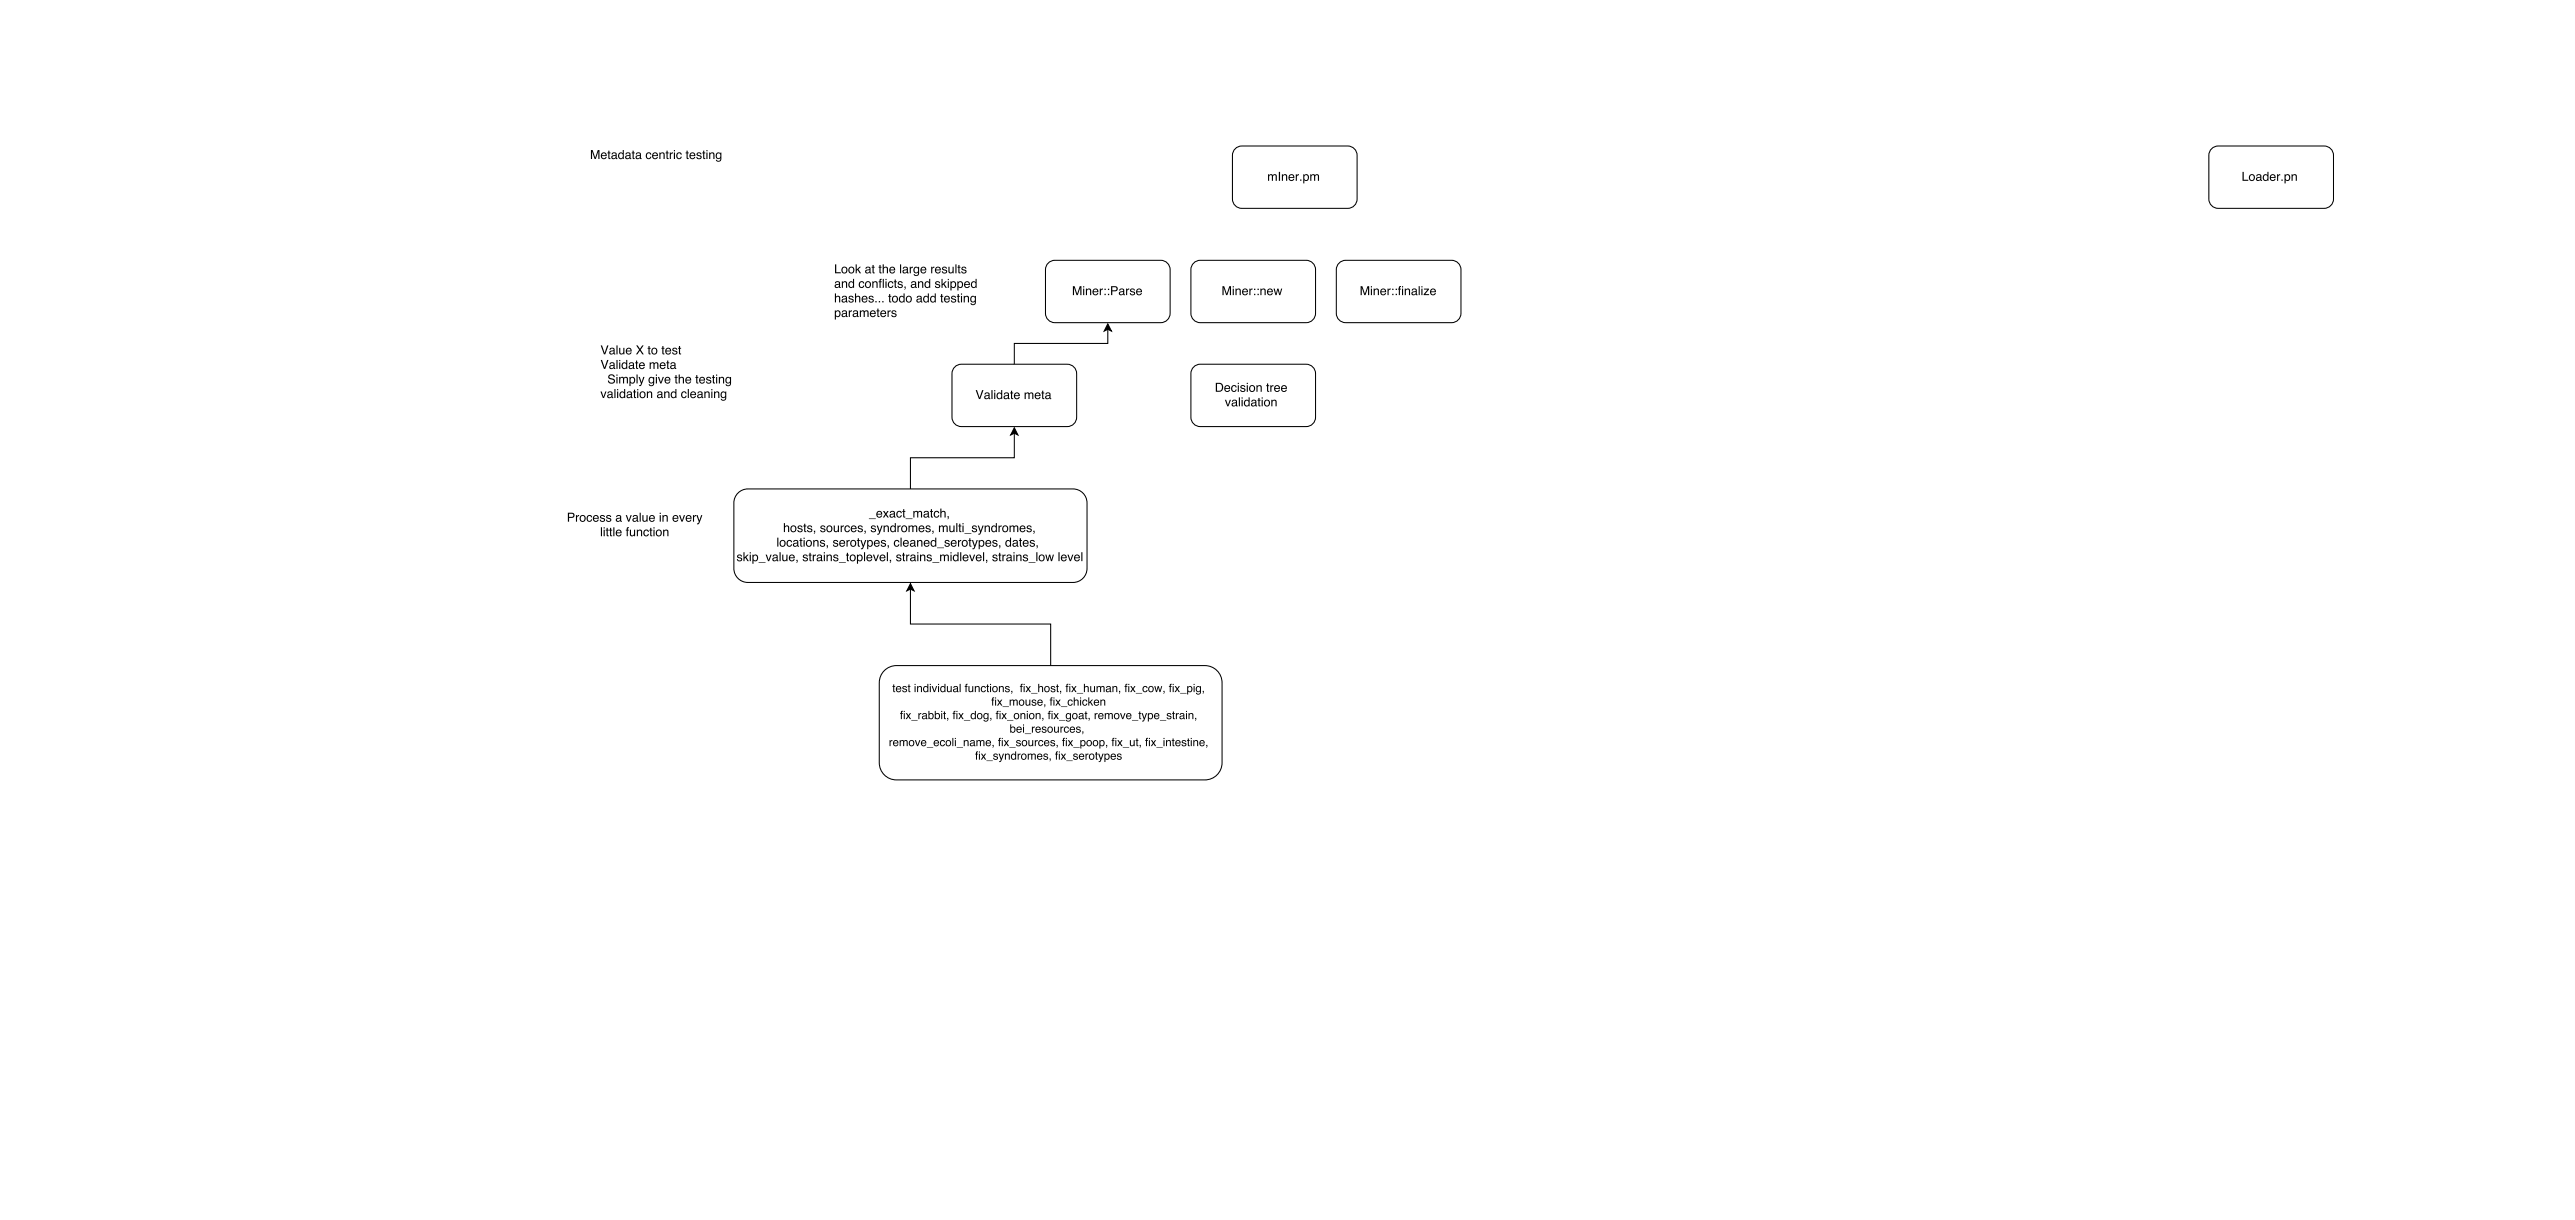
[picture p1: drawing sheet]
<svg xmlns="http://www.w3.org/2000/svg" width="875mm" height="414mm" viewBox="0 0 875 414" stroke-linecap="round" stroke-linejoin="round" font-family="sans-serif">
<path d="M250.9 167.1a4.7 4.7 0 0 1 3.1-1.1h110.4a4.8 4.8 0 0 1 4.8 4.7v22.3a4.8 4.8 0 0 1-4.8 4.7h-110.4a4.8 4.8 0 0 1-4.8-4.7v-22.3a4.8 4.8 0 0 1 1.7-3.6z" fill="none" stroke="#000" stroke-width=".35"/>
<g fill="#000">
<path d="M266.2 177.6h.4v1.1a.78 .78 0 0 1 .9-.3 .78 .78 0 0 1 .5 .8v1.4h-.4v-1.4a.55 .55 0 0 0-.6-.5 .55 .55 0 0 0-.4 .7v1.2h-.4zM269.1 178.8a.79 .79 0 0 0-.3 1.1 .79 .79 0 0 0 1.2 .2 .81 .81 0 0 0 0-1 .81 .81 0 0 0-.9-.3zM268.7 178.7a1.08 1.08 0 0 1 1.5 .1 1.08 1.08 0 0 1-.1 1.6 1.08 1.08 0 0 1-1.6-.2v-1zM271.1 178.5a.89 .89 0 0 1 1.4 .5h-.3a.42 .42 0 0 0-.5-.3 .42 .42 0 0 0-.3 .5h.1a.84 .84 0 0 1 1.1 1 .84 .84 0 0 1-1.4 .4l-.4-.7h.4a.47 .47 0 0 0 .5 .6 .47 .47 0 0 0 .3-.7l-.2-.1a.7 .7 0 0 1-.8-.3 .7 .7 0 0 1 .1-.9zM273.1 177.8h.4v.6h.4v.3h-.4v1.5l.4 .1v.3h-.6l-.2-.2v-1.7h-.3v-.3h.3zM274.4 178.5a.89 .89 0 0 1 1.4 .5h-.3a.42 .42 0 0 0-.5-.3 .42 .42 0 0 0-.3 .5h.1a.84 .84 0 0 1 1.1 1 .84 .84 0 0 1-1.4 .4l-.4-.7h.3a.47 .47 0 0 0 .6 .6 .47 .47 0 0 0 .3-.7l-.2-.1a.7 .7 0 0 1-.8-.3 .7 .7 0 0 1 .1-.9zM276.4 180.2h.5l-.1 .7-.4 .4 .2-.6-.2-.1zM278.8 178.5a.89 .89 0 0 1 1.5 .5h-.3a.42 .42 0 0 0-.5-.3 .42 .42 0 0 0-.4 .5h.1a.84 .84 0 0 1 1.2 1 .84 .84 0 0 1-1.5 .4l-.4-.7h.4a.47 .47 0 0 0 .6 .6 .47 .47 0 0 0 .3-.7l-.2-.1a.7 .7 0 0 1-.9-.3 .7 .7 0 0 1 .1-.9zM281.3 178.8a.79 .79 0 0 0-.2 1.1 .79 .79 0 0 0 1.1 .2 .81 .81 0 0 0 .1-1 .81 .81 0 0 0-1-.3zM280.9 178.7a1.08 1.08 0 0 1 1.6 .1 1.08 1.08 0 0 1-.2 1.6 1.08 1.08 0 0 1-1.5-.2l-.1-1zM283.1 178.4h.4v1.5a.56 .56 0 0 0 .8 .4 .56 .56 0 0 0 .3-.8v-1.1h.3v2.2h-.3v-.3a.77 .77 0 0 1-.9 .4 .77 .77 0 0 1-.6-.8zM285.5 178.4h.4v.4l.7-.4v.4h-.4l-.3 .4v1.4h-.4zM287 178.7a.91 .91 0 0 1 1-.3 .91 .91 0 0 1 .7 .8h-.4a.66 .66 0 0 0-.9-.4 .66 .66 0 0 0-.2 1 .56 .56 0 0 0 .5 .6 .56 .56 0 0 0 .6-.6h.4a1.04 1.04 0 0 1-1.5 .8 1.04 1.04 0 0 1-.3-1.7zM289.2 178.7a1.01 1.01 0 0 1 1.2-.2 1.01 1.01 0 0 1 .5 1.1h-1.6a.63 .63 0 0 0 .5 .8 .63 .63 0 0 0 .7-.5h.4a1.08 1.08 0 0 1-1.5 .7 1.08 1.08 0 0 1-.4-1.7zM289.5 178.9l-.2 .4h1.2a.61 .61 0 0 0-.3-.6 .61 .61 0 0 0-.7 .2zM291.5 178.5a.89 .89 0 0 1 1.5 .5h-.3a.42 .42 0 0 0-.5-.3 .42 .42 0 0 0-.4 .5h.1a.84 .84 0 0 1 1.2 1 .84 .84 0 0 1-1.5 .4l-.4-.7h.4a.47 .47 0 0 0 .6 .6 .47 .47 0 0 0 .3-.7l-.2-.1a.7 .7 0 0 1-.9-.3 .7 .7 0 0 1 .1-.9zM293.6 180.2h.4v.7l-.4 .4 .2-.6-.2-.1zM296 178.5a.89 .89 0 0 1 1.5 .5h-.4a.42 .42 0 0 0-.5-.3 .42 .42 0 0 0-.3 .5h.1a.84 .84 0 0 1 1.1 1 .84 .84 0 0 1-1.4 .4l-.4-.7h.4a.47 .47 0 0 0 .5 .6 .47 .47 0 0 0 .3-.7l-.2-.1a.7 .7 0 0 1-.8-.3 .7 .7 0 0 1 .1-.9zM297.7 178.4h.5l.6 1.8 .6-1.8h.4l-.6 1.6a1.43 1.43 0 0 1-1.1 1.5l-.2-.3h.4l.3-.5zM300.1 178.4h.3v.3a.78 .78 0 0 1 1-.3 .78 .78 0 0 1 .5 .8v1.4h-.4v-1.4a.55 .55 0 0 0-.7-.5 .55 .55 0 0 0-.3 .8v1.1h-.4zM302.8 178.9a.74 .74 0 0 0-.1 1.1 .74 .74 0 0 0 1.1 0 .73 .73 0 0 0 0-1 .73 .73 0 0 0-1-.1zM302.7 178.5l.7-.1 .5 .3v-1.1h.3v3h-.3v-.3a1.01 1.01 0 0 1-1.4 .1 1.01 1.01 0 0 1-.1-1.4zM304.8 178.4h.4v.4l.7-.4v.4h-.5l-.2 .4v1.4h-.4zM306.7 178.8a.79 .79 0 0 0-.3 1.1 .79 .79 0 0 0 1.2 .2 .81 .81 0 0 0 .1-1 .81 .81 0 0 0-1-.3zM306.3 178.7a1.08 1.08 0 0 1 1.6 .1 1.08 1.08 0 0 1-.2 1.6 1.08 1.08 0 0 1-1.5-.2l-.1-1zM308.6 178.4h.3v.3l.8-.3 .5 .3a.73 .73 0 0 1 .8-.3 .73 .73 0 0 1 .5 .7v1.5h-.4v-1.5a.48 .48 0 0 0-.6-.4 .48 .48 0 0 0-.3 .6v1.3h-.4v-1.4a.5 .5 0 0 0-.6-.5 .5 .5 0 0 0-.3 .7v1.2h-.3zM312.2 178.7a1.01 1.01 0 0 1 1.3-.2 1.01 1.01 0 0 1 .5 1.1h-1.7a.63 .63 0 0 0 .5 .8 .63 .63 0 0 0 .8-.5h.3a1.08 1.08 0 0 1-1.5 .7 1.08 1.08 0 0 1-.3-1.7zM312.5 178.9l-.1 .4h1.2a.61 .61 0 0 0-.4-.6 .61 .61 0 0 0-.7 .2zM314.6 178.5a.89 .89 0 0 1 1.4 .5h-.3a.42 .42 0 0 0-.5-.3 .42 .42 0 0 0-.3 .5h.1a.84 .84 0 0 1 1.1 1 .84 .84 0 0 1-1.4 .4l-.4-.7h.3a.47 .47 0 0 0 .6 .6 .47 .47 0 0 0 .3-.7l-.2-.1a.7 .7 0 0 1-.8-.3 .7 .7 0 0 1 .1-.9zM316.6 180.2h.5l-.1 .7-.4 .4 .3-.6-.3-.1zM318.9 178.4h.4v.3l.8-.3 .4 .3a.73 .73 0 0 1 .9-.3 .73 .73 0 0 1 .5 .7v1.5h-.4v-1.5a.48 .48 0 0 0-.6-.4 .48 .48 0 0 0-.3 .6v1.3h-.4v-1.4a.5 .5 0 0 0-.7-.5 .5 .5 0 0 0-.2 .7v1.2h-.4zM322.4 178.4h.4v1.5a.56 .56 0 0 0 .7 .4 .56 .56 0 0 0 .3-.8v-1.1h.4v2.2h-.4v-.3a.77 .77 0 0 1-.8 .4 .77 .77 0 0 1-.6-.8zM324.8 177.6h.4v3h-.4zM325.8 177.8h.4v.6h.3v.3h-.3v1.5l.3 .1v.3h-.5l-.2-.2v-1.7h-.3v-.3h.3zM326.9 178.4h.4v2.2h-.4zM326.9 177.6h.4v.4h-.4zM327.5 180.9h2.4v.3h-2.4zM330.3 178.5a.89 .89 0 0 1 1.5 .5h-.4a.42 .42 0 0 0-.5-.3 .42 .42 0 0 0-.3 .5h.1a.84 .84 0 0 1 1.1 1 .84 .84 0 0 1-1.4 .4l-.4-.7h.4a.47 .47 0 0 0 .5 .6 .47 .47 0 0 0 .3-.7l-.2-.1a.7 .7 0 0 1-.8-.3 .7 .7 0 0 1 .1-.9zM332.1 178.4h.4l.6 1.8 .6-1.8h.4l-.6 1.6a1.43 1.43 0 0 1-1.1 1.5l-.1-.3h.3l.3-.5zM334.4 178.4h.4v.3a.78 .78 0 0 1 .9-.3 .78 .78 0 0 1 .5 .8v1.4h-.4v-1.4a.55 .55 0 0 0-.6-.5 .55 .55 0 0 0-.4 .8v1.1h-.4zM337.2 178.9a.74 .74 0 0 0-.2 1.1 .74 .74 0 0 0 1.1 0 .73 .73 0 0 0 .1-1 .73 .73 0 0 0-1-.1zM337 178.5l.7-.1 .5 .3v-1.1h.4v3h-.4v-.3a1.01 1.01 0 0 1-1.4 .1 1.01 1.01 0 0 1-.1-1.4zM339.1 178.4h.4v.4l.7-.4v.4h-.4l-.3 .4v1.4h-.4zM341 178.8a.79 .79 0 0 0-.2 1.1 .79 .79 0 0 0 1.1 .2 .81 .81 0 0 0 .1-1 .81 .81 0 0 0-1-.3zM340.6 178.7a1.08 1.08 0 0 1 1.6 .1 1.08 1.08 0 0 1-.2 1.6 1.08 1.08 0 0 1-1.5-.2l-.1-1zM342.9 178.4h.3v.3l.9-.3 .4 .3a.73 .73 0 0 1 .8-.3 .73 .73 0 0 1 .5 .7v1.5h-.3v-1.5a.48 .48 0 0 0-.6-.4 .48 .48 0 0 0-.4 .6v1.3h-.3v-1.4a.5 .5 0 0 0-.7-.5 .5 .5 0 0 0-.3 .7v1.2h-.3zM346.6 178.7a1.01 1.01 0 0 1 1.2-.2 1.01 1.01 0 0 1 .5 1.1h-1.6a.63 .63 0 0 0 .4 .8 .63 .63 0 0 0 .8-.5h.4a1.08 1.08 0 0 1-1.6 .7 1.08 1.08 0 0 1-.3-1.7zM346.9 178.9l-.2 .4h1.2a.61 .61 0 0 0-.3-.6 .61 .61 0 0 0-.7 .2zM348.9 178.5a.89 .89 0 0 1 1.5 .5h-.4a.42 .42 0 0 0-.5-.3 .42 .42 0 0 0-.3 .5h.1a.84 .84 0 0 1 1.1 1 .84 .84 0 0 1-1.4 .4l-.4-.7h.4a.47 .47 0 0 0 .5 .6 .47 .47 0 0 0 .3-.7l-.2-.1a.7 .7 0 0 1-.8-.3 .7 .7 0 0 1 .1-.9zM350.9 180.2h.5l-.1 .7-.4 .4 .3-.6-.3-.1z"/>
<path d="M295.1 176h2.4v.2h-2.4zM297.9 173.8a1.01 1.01 0 0 1 1.2-.3 1.01 1.01 0 0 1 .5 1.2h-1.6a.63 .63 0 0 0 .5 .7 .63 .63 0 0 0 .7-.4h.4a1.08 1.08 0 0 1-1.6 .6 1.08 1.08 0 0 1-.3-1.6zM298.2 173.9l-.2 .5h1.2a.61 .61 0 0 0-.3-.6 .61 .61 0 0 0-.7 .1zM299.9 173.5h.4l.6 .7 .5-.7h.4l-.7 1 .8 1.2h-.5l-.6-.8-.5 .8h-.5l.8-1.2zM302.5 174.9a.53 .53 0 0 0 .7 .5 .53 .53 0 0 0 .3-.8zM302.3 173.7a.96 .96 0 0 1 1.6 .3v1.4l.3 .3h-.4l-.2-.3a.74 .74 0 0 1-1.3 .2 .74 .74 0 0 1 .5-1.2l.8-.2a.5 .5 0 0 0-.5-.5 .5 .5 0 0 0-.5 .4h-.4zM304.7 173.7a.91 .91 0 0 1 1-.3 .91 .91 0 0 1 .6 .8h-.4a.66 .66 0 0 0-.9-.3 .66 .66 0 0 0-.2 1 .56 .56 0 0 0 .5 .5 .56 .56 0 0 0 .6-.5h.4a1.04 1.04 0 0 1-1.5 .7 1.04 1.04 0 0 1-.3-1.6zM306.7 172.9h.4v.6h.4v.3h-.4v1.4l.4 .2v.3h-.5l-.2-.3-.1-1.6h-.3v-.3h.3zM307.6 176h2.3v.2h-2.3zM310.2 173.5h.4v.3l.8-.4 .4 .4a.73 .73 0 0 1 .9-.4 .73 .73 0 0 1 .5 .8v1.5h-.4v-1.6a.48 .48 0 0 0-.6-.3 .48 .48 0 0 0-.3 .6v1.3h-.4v-1.5a.5 .5 0 0 0-.7-.4 .5 .5 0 0 0-.2 .7v1.2h-.4zM314 174.9a.53 .53 0 0 0 .7 .5 .53 .53 0 0 0 .3-.8zM313.8 173.7a.96 .96 0 0 1 1.7 .3v1.4l.2 .3h-.4l-.2-.3a.74 .74 0 0 1-1.3 .2 .74 .74 0 0 1 .5-1.2l.8-.2a.5 .5 0 0 0-.5-.5 .5 .5 0 0 0-.5 .4h-.4zM316.1 172.9h.4v.6h.4v.3h-.4v1.4l.4 .2v.3h-.5l-.2-.3-.1-1.6h-.3v-.3h.3zM317.4 173.7a.91 .91 0 0 1 .9-.3 .91 .91 0 0 1 .7 .8h-.4a.66 .66 0 0 0-.9-.3 .66 .66 0 0 0-.2 1 .56 .56 0 0 0 .5 .5 .56 .56 0 0 0 .6-.5h.4a1.04 1.04 0 0 1-1.5 .7 1.04 1.04 0 0 1-.3-1.6zM319.4 172.6h.3v1.2a.78 .78 0 0 1 .9-.3 .78 .78 0 0 1 .6 .8v1.4h-.4v-1.4a.55 .55 0 0 0-.7-.6 .55 .55 0 0 0-.4 .8v1.2h-.3zM321.8 175.2h.4v.8l-.4 .3 .2-.6h-.2z"/>
<path d="M250.5 188.4a.89 .89 0 0 1 1.5 .5h-.3a.42 .42 0 0 0-.5-.4 .42 .42 0 0 0-.4 .6h.1a.84 .84 0 0 1 1.2 1 .84 .84 0 0 1-1.5 .4l-.3-.7h.3a.47 .47 0 0 0 .6 .6 .47 .47 0 0 0 .3-.8h-.2a.7 .7 0 0 1-.8-.3 .7 .7 0 0 1 0-.9zM252.5 187.5h.4v1.7l.9-.9h.5l-.9 .8 .9 1.4h-.4l-.7-1.1-.3 .3v.8h-.4zM254.6 188.3h.4v2.2h-.4zM254.6 187.5h.4v.4h-.4zM256.1 188.7l-.2 .4a.73 .73 0 0 0 .1 1 .73 .73 0 0 0 1-.1 .73 .73 0 0 0 .1-.9l-.4-.5zM255.5 188.3h.4v.3a.96 .96 0 0 1 1.3-.2 .96 .96 0 0 1 .3 1.3 .88 .88 0 0 1-.6 .8 .88 .88 0 0 1-1-.2v1.1h-.4zM257.6 190.8h2.4v.2h-2.4zM260 188.3h.5l.5 1.8 .7-1.8h.4l-.9 2.2h-.4zM262.7 189.7a.53 .53 0 0 0 .7 .5 .53 .53 0 0 0 .3-.8zM262.5 188.5a.96 .96 0 0 1 1.6 .3v1.4l.3 .3h-.4l-.2-.3a.74 .74 0 0 1-1.3 .2 .74 .74 0 0 1 .5-1.2l.7-.1a.5 .5 0 0 0-.4-.6 .5 .5 0 0 0-.6 .5h-.3zM264.8 187.5h.3v3h-.3zM265.7 188.3h.3v1.5a.56 .56 0 0 0 .8 .4 .56 .56 0 0 0 .3-.8v-1.1h.4v2.2h-.4v-.3a.77 .77 0 0 1-.9 .3 .77 .77 0 0 1-.5-.7zM268.2 188.6a1.01 1.01 0 0 1 1.2-.2 1.01 1.01 0 0 1 .5 1.1h-1.6a.63 .63 0 0 0 .5 .7 .63 .63 0 0 0 .7-.4h.4a1.08 1.08 0 0 1-1.5 .7 1.08 1.08 0 0 1-.4-1.7zM268.5 188.7l-.2 .5h1.2a.61 .61 0 0 0-.3-.6 .61 .61 0 0 0-.7 .1zM270.5 190h.4v.8l-.4 .3 .2-.5-.2-.1zM272.9 188.4a.89 .89 0 0 1 1.4 .5h-.3a.42 .42 0 0 0-.5-.4 .42 .42 0 0 0-.3 .6h.1a.84 .84 0 0 1 1.1 1 .84 .84 0 0 1-1.4 .4l-.4-.7h.4a.47 .47 0 0 0 .5 .6 .47 .47 0 0 0 .3-.8h-.2a.7 .7 0 0 1-.8-.3 .7 .7 0 0 1 .1-.9zM274.9 187.7h.4v.6h.4v.3h-.4v1.4l.4 .2v.3h-.5l-.3-.3v-1.6h-.3v-.3h.3zM276 188.3h.4v.4l.7-.5v.4l-.4 .1-.3 .4v1.4h-.4zM277.8 189.7a.53 .53 0 0 0 .6 .5 .53 .53 0 0 0 .3-.8zM277.6 188.5a.96 .96 0 0 1 1.6 .3v1.4l.2 .3h-.4l-.2-.3a.74 .74 0 0 1-1.2 .2 .74 .74 0 0 1 .4-1.2l.8-.1a.5 .5 0 0 0-.5-.6 .5 .5 0 0 0-.5 .5h-.4zM279.8 188.3h.4v2.2h-.4zM279.8 187.5h.4v.4h-.4zM280.7 188.3h.4v.3a.78 .78 0 0 1 .9-.4 .78 .78 0 0 1 .5 .9v1.4h-.4v-1.4a.55 .55 0 0 0-.6-.5 .55 .55 0 0 0-.4 .7v1.2h-.4zM283.2 188.4a.89 .89 0 0 1 1.5 .5h-.4a.42 .42 0 0 0-.5-.4 .42 .42 0 0 0-.3 .6h.1a.84 .84 0 0 1 1.1 1 .84 .84 0 0 1-1.4 .4l-.4-.7h.4a.47 .47 0 0 0 .5 .6 .47 .47 0 0 0 .4-.8h-.2a.7 .7 0 0 1-.9-.3 .7 .7 0 0 1 .1-.9zM284.9 190.8h2.4v.2h-2.4zM287.6 187.7h.4v.6h.3v.3h-.3v1.4l.3 .2v.3h-.5l-.2-.3v-1.6h-.3v-.3h.3zM289.2 188.7a.79 .79 0 0 0-.2 1.1 .79 .79 0 0 0 1.1 .2 .81 .81 0 0 0 .1-1 .81 .81 0 0 0-1-.3zM288.9 188.6a1.08 1.08 0 0 1 1.5 .1 1.08 1.08 0 0 1-.2 1.5 1.08 1.08 0 0 1-1.5-.2l-.1-.9zM291.6 188.7l-.2 .4a.73 .73 0 0 0 .1 1 .73 .73 0 0 0 1-.1 .73 .73 0 0 0 .1-.9l-.4-.5zM291 188.3h.4v.3a.96 .96 0 0 1 1.3-.2 .96 .96 0 0 1 .3 1.3 .88 .88 0 0 1-.6 .8 .88 .88 0 0 1-1-.2v1.1h-.4zM293.4 187.5h.4v3h-.4zM294.5 188.6a1.01 1.01 0 0 1 1.3-.2 1.01 1.01 0 0 1 .5 1.1h-1.7a.63 .63 0 0 0 .5 .7 .63 .63 0 0 0 .8-.4h.3a1.08 1.08 0 0 1-1.5 .7 1.08 1.08 0 0 1-.3-1.7zM294.8 188.7l-.2 .5h1.3a.61 .61 0 0 0-.4-.6 .61 .61 0 0 0-.7 .1zM296.5 188.3h.4l.6 1.8 .6-1.8h.4l-.8 2.2h-.4zM299 188.6a1.01 1.01 0 0 1 1.2-.2 1.01 1.01 0 0 1 .5 1.1h-1.6a.63 .63 0 0 0 .5 .7 .63 .63 0 0 0 .7-.4h.4a1.08 1.08 0 0 1-1.5 .7 1.08 1.08 0 0 1-.4-1.7zM299.3 188.7l-.2 .5h1.2a.61 .61 0 0 0-.3-.6 .61 .61 0 0 0-.7 .1zM301.2 187.5h.4v3h-.4zM302.2 190h.4v.8l-.4 .3 .2-.5-.2-.1zM304.6 188.4a.89 .89 0 0 1 1.5 .5h-.4a.42 .42 0 0 0-.5-.4 .42 .42 0 0 0-.3 .6h.1a.84 .84 0 0 1 1.1 1 .84 .84 0 0 1-1.4 .4l-.4-.7h.4a.47 .47 0 0 0 .5 .6 .47 .47 0 0 0 .3-.8h-.1a.7 .7 0 0 1-.9-.3 .7 .7 0 0 1 .1-.9zM306.7 187.7h.3v.6h.4v.3h-.4v1.4l.4 .2v.3h-.5l-.2-.3v-1.6h-.3v-.3h.3zM307.8 188.3h.3v.4l.8-.5v.4l-.5 .1-.2 .4-.1 1.4h-.3zM309.5 189.7a.53 .53 0 0 0 .7 .5 .53 .53 0 0 0 .3-.8zM309.3 188.5a.96 .96 0 0 1 1.6 .3v1.4l.3 .3h-.5l-.1-.3a.74 .74 0 0 1-1.3 .2 .74 .74 0 0 1 .5-1.2l.7-.1a.5 .5 0 0 0-.4-.6 .5 .5 0 0 0-.6 .5h-.3zM311.5 188.3h.4v2.2h-.4zM311.5 187.5h.4v.4h-.4zM312.5 188.3h.3v.3a.78 .78 0 0 1 .9-.4 .78 .78 0 0 1 .6 .9v1.4h-.4v-1.4a.55 .55 0 0 0-.7-.5 .55 .55 0 0 0-.4 .7v1.2h-.3zM315 188.4a.89 .89 0 0 1 1.4 .5h-.3a.42 .42 0 0 0-.5-.4 .42 .42 0 0 0-.3 .6h.1a.84 .84 0 0 1 1.1 1 .84 .84 0 0 1-1.4 .4l-.4-.7h.3a.47 .47 0 0 0 .6 .6 .47 .47 0 0 0 .3-.8h-.2a.7 .7 0 0 1-.8-.3 .7 .7 0 0 1 .1-.9zM316.7 190.8h2.3v.2h-2.3zM319.3 188.3h.4v.3l.8-.3 .4 .3a.73 .73 0 0 1 .9-.4 .73 .73 0 0 1 .5 .8v1.5h-.4v-1.5a.48 .48 0 0 0-.6-.4 .48 .48 0 0 0-.3 .6v1.3h-.4v-1.4a.5 .5 0 0 0-.7-.5 .5 .5 0 0 0-.2 .7v1.2h-.4zM322.8 188.3h.4v2.2h-.4zM322.8 187.5h.4v.4h-.4zM324.2 188.8a.74 .74 0 0 0-.2 1.1 .74 .74 0 0 0 1.1 0 .73 .73 0 0 0 0-1 .73 .73 0 0 0-.9-.1zM324 188.4l.7-.1 .5 .3v-1.1h.3v3h-.3v-.3a1.01 1.01 0 0 1-1.4 .1 1.01 1.01 0 0 1-.1-1.4zM326.1 187.5h.4v3h-.4zM327.2 188.6a1.01 1.01 0 0 1 1.2-.2 1.01 1.01 0 0 1 .5 1.1h-1.6a.63 .63 0 0 0 .5 .7 .63 .63 0 0 0 .7-.4h.4a1.08 1.08 0 0 1-1.5 .7 1.08 1.08 0 0 1-.4-1.7zM327.5 188.7l-.2 .5h1.2a.61 .61 0 0 0-.3-.6 .61 .61 0 0 0-.7 .1zM329.1 188.3h.5l.6 1.8 .6-1.8h.4l-.8 2.2h-.4zM331.7 188.6a1.01 1.01 0 0 1 1.2-.2 1.01 1.01 0 0 1 .5 1.1h-1.6a.63 .63 0 0 0 .5 .7 .63 .63 0 0 0 .7-.4h.4a1.08 1.08 0 0 1-1.6 .7 1.08 1.08 0 0 1-.3-1.7zM332 188.7l-.2 .5h1.2a.61 .61 0 0 0-.3-.6 .61 .61 0 0 0-.7 .1zM333.9 187.5h.3v3h-.3zM334.9 190h.4v.8l-.4 .3 .2-.5-.2-.1zM337.3 188.4a.89 .89 0 0 1 1.5 .5h-.4a.42 .42 0 0 0-.5-.4 .42 .42 0 0 0-.3 .6h.1a.84 .84 0 0 1 1.1 1 .84 .84 0 0 1-1.4 .4l-.4-.7h.4a.47 .47 0 0 0 .5 .6 .47 .47 0 0 0 .3-.8h-.2a.7 .7 0 0 1-.8-.3 .7 .7 0 0 1 .1-.9zM339.3 187.7h.4v.6h.4v.3h-.4v1.4l.4 .2v.3h-.5l-.2-.3-.1-1.6h-.3v-.3h.3zM340.4 188.3h.4v.4l.7-.5v.4l-.4 .1-.3 .4v1.4h-.4zM342.2 189.7a.53 .53 0 0 0 .7 .5 .53 .53 0 0 0 .2-.8zM342 188.5a.96 .96 0 0 1 1.6 .3v1.4l.2 .3h-.4l-.2-.3a.74 .74 0 0 1-1.2 .2 .74 .74 0 0 1 .4-1.2l.8-.1a.5 .5 0 0 0-.5-.6 .5 .5 0 0 0-.5 .5h-.4zM344.2 188.3h.4v2.2h-.4zM344.2 187.5h.4v.4h-.4zM345.1 188.3h.4v.3a.78 .78 0 0 1 .9-.4 .78 .78 0 0 1 .5 .9v1.4h-.3v-1.4a.55 .55 0 0 0-.7-.5 .55 .55 0 0 0-.4 .7v1.2h-.4zM347.6 188.4a.89 .89 0 0 1 1.5 .5h-.4a.42 .42 0 0 0-.4-.4 .42 .42 0 0 0-.4 .6h.1a.84 .84 0 0 1 1.2 1 .84 .84 0 0 1-1.5 .4l-.4-.7h.4a.47 .47 0 0 0 .6 .6 .47 .47 0 0 0 .3-.8h-.2a.7 .7 0 0 1-.9-.3 .7 .7 0 0 1 .1-.9zM349.3 190.8h2.4v.2h-2.4zM352 187.5h.3v3h-.3zM353.4 188.7a.79 .79 0 0 0-.3 1.1 .79 .79 0 0 0 1.2 .2 .81 .81 0 0 0 .1-1 .81 .81 0 0 0-1-.3zM353 188.6a1.08 1.08 0 0 1 1.6 .1 1.08 1.08 0 0 1-.2 1.5 1.08 1.08 0 0 1-1.5-.2l-.1-.9zM355 188.3h.4l.4 1.7 .5-1.7h.4l.4 1.7 .5-1.7h.4l-.7 2.2h-.4l-.4-1.7-.5 1.7h-.4zM359.5 187.5h.4v3h-.4zM360.6 188.6a1.01 1.01 0 0 1 1.2-.2 1.01 1.01 0 0 1 .5 1.1h-1.6a.63 .63 0 0 0 .5 .7 .63 .63 0 0 0 .7-.4h.4a1.08 1.08 0 0 1-1.6 .7 1.08 1.08 0 0 1-.3-1.7zM360.9 188.7l-.2 .5h1.2a.61 .61 0 0 0-.3-.6 .61 .61 0 0 0-.7 .1zM362.5 188.3h.4l.6 1.8 .7-1.8h.4l-.9 2.2h-.4zM365 188.6a1.01 1.01 0 0 1 1.3-.2 1.01 1.01 0 0 1 .5 1.1h-1.6a.63 .63 0 0 0 .4 .7 .63 .63 0 0 0 .8-.4h.3a1.08 1.08 0 0 1-1.5 .7 1.08 1.08 0 0 1-.3-1.7zM365.3 188.7l-.1 .5h1.2a.61 .61 0 0 0-.4-.6 .61 .61 0 0 0-.7 .1zM367.2 187.5h.4v3h-.4z"/>
<path d="M264 182.5h.4v3.1h-.4zM265.4 183.7a.79 .79 0 0 0-.2 1.1 .79 .79 0 0 0 1.1 .2 .81 .81 0 0 0 .1-1 .81 .81 0 0 0-1-.3zM265 183.6a1.08 1.08 0 0 1 1.6 .2 1.08 1.08 0 0 1-.2 1.5 1.08 1.08 0 0 1-1.5-.2l-.1-.9zM267.4 183.6a.91 .91 0 0 1 1-.3 .91 .91 0 0 1 .6 .8h-.4a.66 .66 0 0 0-.9-.4 .66 .66 0 0 0-.2 1 .56 .56 0 0 0 .6 .6 .56 .56 0 0 0 .5-.5h.4a1.04 1.04 0 0 1-1.5 .7 1.04 1.04 0 0 1-.3-1.6zM269.7 184.8a.53 .53 0 0 0 .7 .5 .53 .53 0 0 0 .3-.8zM269.5 183.6a.96 .96 0 0 1 1.6 .3v1.3l.3 .4h-.4l-.2-.3a.74 .74 0 0 1-1.3 .2 .74 .74 0 0 1 .5-1.2l.7-.2a.5 .5 0 0 0-.4-.5 .5 .5 0 0 0-.6 .4h-.3zM271.8 182.7h.4v.6h.3v.4h-.3v1.4l.3 .2v.3h-.5l-.2-.3v-1.6h-.3v-.4h.3zM272.9 183.4h.4v2.2h-.4zM272.9 182.5h.4v.4h-.4zM274.4 183.7a.79 .79 0 0 0-.3 1.1 .79 .79 0 0 0 1.1 .2 .81 .81 0 0 0 .1-1 .81 .81 0 0 0-.9-.3zM274 183.6a1.08 1.08 0 0 1 1.5 .2 1.08 1.08 0 0 1-.2 1.5 1.08 1.08 0 0 1-1.5-.2l-.1-.9zM276.2 183.3h.4v.4a.78 .78 0 0 1 .9-.4 .78 .78 0 0 1 .5 .8v1.5h-.4v-1.4a.55 .55 0 0 0-.6-.5 .55 .55 0 0 0-.4 .7v1.2h-.4zM278.7 183.5a.89 .89 0 0 1 1.5 .5h-.4a.42 .42 0 0 0-.5-.4 .42 .42 0 0 0-.3 .5l.1 .1a.84 .84 0 0 1 1.1 .9 .84 .84 0 0 1-1.4 .4l-.4-.6h.4a.47 .47 0 0 0 .5 .5 .47 .47 0 0 0 .3-.7l-.2-.1a.7 .7 0 0 1-.8-.3 .7 .7 0 0 1 .1-.8zM280.7 185.1h.5l-.1 .7-.4 .4 .3-.6h-.3zM283.2 183.5a.89 .89 0 0 1 1.4 .5h-.3a.42 .42 0 0 0-.5-.4 .42 .42 0 0 0-.3 .5l.1 .1a.84 .84 0 0 1 1.1 .9 .84 .84 0 0 1-1.4 .4l-.4-.6h.3a.47 .47 0 0 0 .6 .5 .47 .47 0 0 0 .3-.7l-.2-.1a.7 .7 0 0 1-.8-.3 .7 .7 0 0 1 .1-.8zM285.3 183.6a1.01 1.01 0 0 1 1.2-.2 1.01 1.01 0 0 1 .5 1.2h-1.6a.63 .63 0 0 0 .5 .7 .63 .63 0 0 0 .7-.4h.4a1.08 1.08 0 0 1-1.5 .6 1.08 1.08 0 0 1-.4-1.6zM285.6 183.8l-.2 .5h1.3a.61 .61 0 0 0-.4-.6 .61 .61 0 0 0-.7 .1zM287.5 183.3h.4v.4l.7-.4v.4l-.5 .1-.2 .3v1.5h-.4zM289.4 183.7a.79 .79 0 0 0-.3 1.1 .79 .79 0 0 0 1.2 .2 .81 .81 0 0 0 .1-1 .81 .81 0 0 0-1-.3zM289 183.6a1.08 1.08 0 0 1 1.6 .2 1.08 1.08 0 0 1-.2 1.5 1.08 1.08 0 0 1-1.5-.2l-.1-.9zM291.3 182.7h.4v.6h.4v.4h-.4v1.4l.4 .2v.3h-.5l-.3-.3v-1.6h-.3v-.4h.3zM292.2 183.3h.4l.6 1.8 .6-1.8h.4l-.6 1.7a1.43 1.43 0 0 1-1.1 1.5l-.1-.4h.4l.2-.5zM295.1 183.8l-.2 .4a.73 .73 0 0 0 .1 .9 .73 .73 0 0 0 1 0 .73 .73 0 0 0 0-1l-.3-.4zM294.5 183.4h.4v.3a.96 .96 0 0 1 1.3-.2 .96 .96 0 0 1 .2 1.2 .88 .88 0 0 1-.5 .9 .88 .88 0 0 1-1-.3v1.1h-.4zM297.1 183.6a1.01 1.01 0 0 1 1.2-.2 1.01 1.01 0 0 1 .5 1.2h-1.6a.63 .63 0 0 0 .4 .7 .63 .63 0 0 0 .8-.4h.4a1.08 1.08 0 0 1-1.6 .6 1.08 1.08 0 0 1-.3-1.6zM297.4 183.8l-.2 .5h1.2a.61 .61 0 0 0-.3-.6 .61 .61 0 0 0-.7 .1zM299.4 183.5a.89 .89 0 0 1 1.5 .5h-.4a.42 .42 0 0 0-.5-.4 .42 .42 0 0 0-.3 .5l.1 .1a.84 .84 0 0 1 1.1 .9 .84 .84 0 0 1-1.4 .4l-.4-.6h.4a.47 .47 0 0 0 .5 .5 .47 .47 0 0 0 .3-.7l-.2-.1a.7 .7 0 0 1-.8-.3 .7 .7 0 0 1 .1-.8zM301.4 185.1h.5l-.1 .7-.4 .4 .3-.6h-.3zM303.8 183.6a.91 .91 0 0 1 1-.3 .91 .91 0 0 1 .7 .8h-.4a.66 .66 0 0 0-1-.4 .66 .66 0 0 0-.1 1 .56 .56 0 0 0 .5 .6 .56 .56 0 0 0 .6-.5h.4a1.04 1.04 0 0 1-1.5 .7 1.04 1.04 0 0 1-.3-1.6zM305.8 182.5h.4v3.1h-.4zM306.9 183.6a1.01 1.01 0 0 1 1.3-.2 1.01 1.01 0 0 1 .5 1.2h-1.7a.63 .63 0 0 0 .5 .7 .63 .63 0 0 0 .8-.4h.3a1.08 1.08 0 0 1-1.5 .6 1.08 1.08 0 0 1-.3-1.6zM307.2 183.8l-.1 .5h1.2a.61 .61 0 0 0-.4-.6 .61 .61 0 0 0-.7 .1zM309.4 184.8a.53 .53 0 0 0 .7 .5 .53 .53 0 0 0 .3-.8zM309.3 183.6a.96 .96 0 0 1 1.6 .3v1.3l.2 .4h-.4l-.2-.3a.74 .74 0 0 1-1.3 .2 .74 .74 0 0 1 .5-1.2l.8-.2a.5 .5 0 0 0-.5-.5 .5 .5 0 0 0-.5 .4h-.4zM311.5 183.3h.3v.4a.78 .78 0 0 1 .9-.4 .78 .78 0 0 1 .6 .8v1.5h-.4v-1.4a.55 .55 0 0 0-.7-.5 .55 .55 0 0 0-.4 .7v1.2h-.3zM314 183.6a1.01 1.01 0 0 1 1.2-.2 1.01 1.01 0 0 1 .5 1.2h-1.6a.63 .63 0 0 0 .5 .7 .63 .63 0 0 0 .7-.4h.4a1.08 1.08 0 0 1-1.6 .6 1.08 1.08 0 0 1-.3-1.6zM314.3 183.8l-.2 .5h1.2a.61 .61 0 0 0-.3-.6 .61 .61 0 0 0-.7 .1zM316.6 183.8a.74 .74 0 0 0-.2 1.2 .74 .74 0 0 0 1.2-.1 .73 .73 0 0 0 0-1 .73 .73 0 0 0-1-.1zM316.5 183.5l.6-.2 .5 .3v-1.1h.4v3.1h-.4v-.3a1.01 1.01 0 0 1-1.4 0 1.01 1.01 0 0 1-.1-1.4zM318.3 185.9h2.3v.2h-2.3zM321 183.5a.89 .89 0 0 1 1.5 .5h-.3a.42 .42 0 0 0-.5-.4 .42 .42 0 0 0-.4 .5l.1 .1a.84 .84 0 0 1 1.2 .9 .84 .84 0 0 1-1.5 .4l-.3-.6h.3a.47 .47 0 0 0 .6 .5 .47 .47 0 0 0 .3-.7l-.2-.1a.7 .7 0 0 1-.9-.3 .7 .7 0 0 1 .1-.8zM323.2 183.6a1.01 1.01 0 0 1 1.2-.2 1.01 1.01 0 0 1 .5 1.2h-1.6a.63 .63 0 0 0 .5 .7 .63 .63 0 0 0 .7-.4h.4a1.08 1.08 0 0 1-1.6 .6 1.08 1.08 0 0 1-.3-1.6zM323.5 183.8l-.2 .5h1.2a.61 .61 0 0 0-.3-.6 .61 .61 0 0 0-.7 .1zM325.4 183.3h.3v.4l.7-.4v.4l-.4 .1-.2 .3-.1 1.5h-.3zM327.3 183.7a.79 .79 0 0 0-.3 1.1 .79 .79 0 0 0 1.1 .2 .81 .81 0 0 0 .1-1 .81 .81 0 0 0-.9-.3zM326.9 183.6a1.08 1.08 0 0 1 1.5 .2 1.08 1.08 0 0 1-.1 1.5 1.08 1.08 0 0 1-1.6-.2l-.1-.9zM329.2 182.7h.4v.6h.3v.4h-.3v1.4l.3 .2v.3h-.5l-.2-.3v-1.6h-.3v-.4h.3zM330.1 183.3h.4l.6 1.8 .6-1.8h.4l-.6 1.7a1.43 1.43 0 0 1-1.1 1.5l-.1-.4h.3l.3-.5zM332.9 183.8l-.1 .4a.73 .73 0 0 0 .1 .9 .73 .73 0 0 0 1 0 .73 .73 0 0 0 0-1l-.3-.4zM332.4 183.4h.3v.3a.96 .96 0 0 1 1.3-.2 .96 .96 0 0 1 .3 1.2 .88 .88 0 0 1-.6 .9 .88 .88 0 0 1-.9-.3v1.1h-.4zM334.9 183.6a1.01 1.01 0 0 1 1.3-.2 1.01 1.01 0 0 1 .5 1.2h-1.7a.63 .63 0 0 0 .5 .7 .63 .63 0 0 0 .8-.4h.3a1.08 1.08 0 0 1-1.5 .6 1.08 1.08 0 0 1-.3-1.6zM335.2 183.8l-.2 .5h1.3a.61 .61 0 0 0-.4-.6 .61 .61 0 0 0-.7 .1zM337.3 183.5a.89 .89 0 0 1 1.4 .5h-.3a.42 .42 0 0 0-.5-.4 .42 .42 0 0 0-.3 .5l.1 .1a.84 .84 0 0 1 1.1 .9 .84 .84 0 0 1-1.4 .4l-.4-.6h.3a.47 .47 0 0 0 .6 .5 .47 .47 0 0 0 .3-.7l-.2-.1a.7 .7 0 0 1-.8-.3 .7 .7 0 0 1 .1-.8zM339.3 185.1h.5l-.1 .7-.4 .4 .2-.6h-.2zM342 183.8a.74 .74 0 0 0-.2 1.2 .74 .74 0 0 0 1.2-.1 .73 .73 0 0 0 0-1 .73 .73 0 0 0-1-.1zM341.9 183.5l.6-.2 .5 .3v-1.1h.4v3.1h-.4v-.3a1.01 1.01 0 0 1-1.4 0 1.01 1.01 0 0 1-.1-1.4zM344.3 184.8a.53 .53 0 0 0 .7 .5 .53 .53 0 0 0 .2-.8zM344.1 183.6a.96 .96 0 0 1 1.6 .3v1.3l.2 .4h-.4l-.2-.3a.74 .74 0 0 1-1.2 .2 .74 .74 0 0 1 .4-1.2l.8-.2a.5 .5 0 0 0-.5-.5 .5 .5 0 0 0-.5 .4h-.4zM346.4 182.7h.3v.6h.4v.4h-.4v1.4l.4 .2v.3h-.5l-.2-.3v-1.6h-.3v-.4h.3zM347.6 183.6a1.01 1.01 0 0 1 1.3-.2 1.01 1.01 0 0 1 .5 1.2h-1.7a.63 .63 0 0 0 .5 .7 .63 .63 0 0 0 .8-.4h.3a1.08 1.08 0 0 1-1.5 .6 1.08 1.08 0 0 1-.3-1.6zM347.9 183.8l-.2 .5h1.3a.61 .61 0 0 0-.4-.6 .61 .61 0 0 0-.7 .1zM350 183.5a.89 .89 0 0 1 1.4 .5h-.3a.42 .42 0 0 0-.5-.4 .42 .42 0 0 0-.3 .5l.1 .1a.84 .84 0 0 1 1.1 .9 .84 .84 0 0 1-1.4 .4l-.4-.6h.3a.47 .47 0 0 0 .6 .5 .47 .47 0 0 0 .3-.7l-.2-.1a.7 .7 0 0 1-.8-.3 .7 .7 0 0 1 .1-.8zM352 185.1h.5l-.1 .7-.4 .4 .2-.6h-.2z"/>
</g>
<path d="M419.5 50.5l1-.7 1.2-.2h36a3.2 3.2 0 0 1 3.2 3.1v14.9a3.2 3.2 0 0 1-3.2 3.1h-36a3.2 3.2 0 0 1-3.1-3.1v-14.9l.2-1.2z" fill="#fff"/>
<path d="M419.5 50.5l1-.7 1.2-.2h36a3.2 3.2 0 0 1 3.2 3.1v14.9a3.2 3.2 0 0 1-3.2 3.1h-36a3.2 3.2 0 0 1-3.1-3.1v-14.9l.2-1.2z" fill="none" stroke="#000" stroke-width=".35"/>
<path d="M430.7 59.2h.3v.3l.9-.4 .4 .4a.73 .73 0 0 1 .8-.4 .73 .73 0 0 1 .5 .8v1.5h-.3v-1.6a.48 .48 0 0 0-.6-.3 .48 .48 0 0 0-.4 .6v1.3h-.3v-1.5a.5 .5 0 0 0-.7-.4 .5 .5 0 0 0-.3 .7v1.2h-.3zM434.3 58.3h.4v3.1h-.4zM435.4 59.2h.3v.3a.78 .78 0 0 1 .9-.4 .78 .78 0 0 1 .6 .9v1.4h-.4v-1.4a.55 .55 0 0 0-.7-.5 .55 .55 0 0 0-.4 .7v1.2h-.3zM437.9 59.5a1.01 1.01 0 0 1 1.2-.3 1.01 1.01 0 0 1 .5 1.2h-1.6a.63 .63 0 0 0 .5 .7 .63 .63 0 0 0 .7-.4h.4a1.08 1.08 0 0 1-1.6 .6 1.08 1.08 0 0 1-.3-1.6zM438.2 59.6l-.2 .5h1.2a.61 .61 0 0 0-.3-.6 .61 .61 0 0 0-.7 .1zM440.1 59.2h.3v.4l.8-.5v.4l-.5 .1-.2 .4-.1 1.4h-.3zM441.6 60.9h.4v.5h-.4zM443.2 59.6l-.2 .4a.73 .73 0 0 0 .1 1 .73 .73 0 0 0 1-.1 .73 .73 0 0 0 .1-1l-.4-.4zM442.6 59.2h.4v.3a.96 .96 0 0 1 1.3-.2 .96 .96 0 0 1 .2 1.3 .88 .88 0 0 1-.5 .8 .88 .88 0 0 1-1-.3v1.2h-.4zM445 59.2h.4v.3l.8-.4 .4 .4a.73 .73 0 0 1 .9-.4 .73 .73 0 0 1 .5 .8v1.5h-.4v-1.6a.48 .48 0 0 0-.6-.3 .48 .48 0 0 0-.3 .6v1.3h-.4v-1.5a.5 .5 0 0 0-.6-.4 .5 .5 0 0 0-.3 .7v1.2h-.4z" fill="#000"/>
<path d="M356 89.3l1-.7 1.2-.2h36a3.2 3.2 0 0 1 3.2 3.1v14.9a3.2 3.2 0 0 1-3.2 3.1h-36a3.2 3.2 0 0 1-3.1-3.1v-14.9l.2-1.2z" fill="#fff"/>
<path d="M356 89.3l1-.7 1.2-.2h36a3.2 3.2 0 0 1 3.2 3.1v14.9a3.2 3.2 0 0 1-3.2 3.1h-36a3.2 3.2 0 0 1-3.1-3.1v-14.9l.2-1.2z" fill="none" stroke="#000" stroke-width=".35"/>
<path d="M364.4 97.2h.6l.8 2.5 .9-2.5h.6v3h-.4v-2.6l-.9 2.6h-.4l-.8-2.6v2.6h-.4zM367.9 98h.3v2.2h-.3zM367.9 97.2h.3v.4h-.3zM368.8 98h.4v.3a.78 .78 0 0 1 .9-.4 .78 .78 0 0 1 .5 .9v1.4h-.4v-1.4a.55 .55 0 0 0-.6-.5 .55 .55 0 0 0-.4 .7v1.2h-.4zM371.3 98.3a1.01 1.01 0 0 1 1.3-.3 1.01 1.01 0 0 1 .5 1.2h-1.7a.63 .63 0 0 0 .5 .7 .63 .63 0 0 0 .8-.4h.3a1.08 1.08 0 0 1-1.5 .7 1.08 1.08 0 0 1-.3-1.7zM371.6 98.4l-.2 .5h1.3a.61 .61 0 0 0-.4-.6 .61 .61 0 0 0-.7 .1zM373.5 98h.4v.4l.7-.5v.4l-.4 .1-.3 .4v1.4h-.4zM375.1 98h.4v.5h-.4zM375.1 99.7h.4v.5h-.4zM376.3 98h.4v.5h-.4zM376.3 99.7h.4v.5h-.4zM377.3 97.2h1.4a.88 .88 0 0 1 .9 .8 .88 .88 0 0 1-.9 .9h-.9v1.3h-.5zM377.8 97.5v1.1h.8a.53 .53 0 0 0 .6-.6 .53 .53 0 0 0-.6-.5zM380.4 99.4a.53 .53 0 0 0 .7 .5 .53 .53 0 0 0 .3-.8zM380.2 98.2a.96 .96 0 0 1 1.6 .3v1.4l.3 .3h-.4l-.2-.3a.74 .74 0 0 1-1.3 .2 .74 .74 0 0 1 .5-1.2l.7-.2a.5 .5 0 0 0-.4-.5 .5 .5 0 0 0-.6 .5h-.3zM382.4 98h.4v.4l.7-.5v.4l-.4 .1-.3 .4v1.4h-.4zM384 98.1a.89 .89 0 0 1 1.5 .5h-.4a.42 .42 0 0 0-.5-.4 .42 .42 0 0 0-.3 .6h.1a.84 .84 0 0 1 1.1 1 .84 .84 0 0 1-1.4 .4l-.4-.7h.4a.47 .47 0 0 0 .5 .5 .47 .47 0 0 0 .3-.7h-.2a.7 .7 0 0 1-.8-.3 .7 .7 0 0 1 .1-.9zM386.1 98.3a1.01 1.01 0 0 1 1.3-.3 1.01 1.01 0 0 1 .5 1.2h-1.7a.63 .63 0 0 0 .5 .7 .63 .63 0 0 0 .8-.4h.3a1.08 1.08 0 0 1-1.5 .7 1.08 1.08 0 0 1-.3-1.7zM386.4 98.4l-.2 .5h1.3a.61 .61 0 0 0-.4-.6 .61 .61 0 0 0-.7 .1z" fill="#000"/>
<path d="M405.4 89.3l1-.7 1.2-.2h36a3.2 3.2 0 0 1 3.2 3.1v14.9a3.2 3.2 0 0 1-3.2 3.1h-36a3.2 3.2 0 0 1-3.1-3.1v-14.9l.2-1.2z" fill="#fff"/>
<path d="M405.4 89.3l1-.7 1.2-.2h36a3.2 3.2 0 0 1 3.2 3.1v14.9a3.2 3.2 0 0 1-3.2 3.1h-36a3.2 3.2 0 0 1-3.1-3.1v-14.9l.2-1.2z" fill="none" stroke="#000" stroke-width=".35"/>
<path d="M415.2 97.2h.6l.8 2.5 .9-2.5h.6v3h-.4v-2.6l-.9 2.6h-.4l-.8-2.6v2.6h-.4zM418.7 98h.3v2.2h-.3zM418.7 97.2h.3v.4h-.3zM419.6 98h.4v.3a.78 .78 0 0 1 .9-.4 .78 .78 0 0 1 .5 .9v1.4h-.4v-1.4a.55 .55 0 0 0-.6-.5 .55 .55 0 0 0-.4 .7v1.2h-.4zM422.1 98.3a1.01 1.01 0 0 1 1.3-.3 1.01 1.01 0 0 1 .5 1.2h-1.7a.63 .63 0 0 0 .5 .7 .63 .63 0 0 0 .8-.4h.3a1.08 1.08 0 0 1-1.5 .7 1.08 1.08 0 0 1-.3-1.7zM422.4 98.4l-.2 .5h1.3a.61 .61 0 0 0-.4-.6 .61 .61 0 0 0-.7 .1zM424.3 98h.4v.4l.7-.5v.4l-.4 .1-.3 .4v1.4h-.4zM425.9 98h.4v.5h-.4zM425.9 99.7h.4v.5h-.4zM427.1 98h.4v.5h-.4zM427.1 99.7h.4v.5h-.4zM428.1 98h.3v.3a.78 .78 0 0 1 .9-.4 .78 .78 0 0 1 .6 .9v1.4h-.4v-1.4a.55 .55 0 0 0-.7-.5 .55 .55 0 0 0-.4 .7v1.2h-.3zM430.6 98.3a1.01 1.01 0 0 1 1.2-.3 1.01 1.01 0 0 1 .5 1.2h-1.6a.63 .63 0 0 0 .5 .7 .63 .63 0 0 0 .7-.4h.4a1.08 1.08 0 0 1-1.6 .7 1.08 1.08 0 0 1-.3-1.7zM430.9 98.4l-.2 .5h1.2a.61 .61 0 0 0-.3-.6 .61 .61 0 0 0-.7 .1zM432.5 98h.4l.5 1.7 .4-1.7h.4l.4 1.7 .5-1.7h.4l-.7 2.2h-.4l-.4-1.7-.4 1.7h-.4z" fill="#000"/>
<path d="M454.8 89.3l1-.7 1.2-.2h36a3.2 3.2 0 0 1 3.2 3.1v14.9a3.2 3.2 0 0 1-3.2 3.1h-36a3.2 3.2 0 0 1-3.2-3.1v-14.9l.3-1.2z" fill="#fff"/>
<path d="M454.8 89.3l1-.7 1.2-.2h36a3.2 3.2 0 0 1 3.2 3.1v14.9a3.2 3.2 0 0 1-3.2 3.1h-36a3.2 3.2 0 0 1-3.2-3.1v-14.9l.3-1.2z" fill="none" stroke="#000" stroke-width=".35"/>
<path d="M462.1 97.2h.6l.9 2.5 .8-2.5h.6v3h-.4v-2.6l-.8 2.6h-.4l-.9-2.6v2.6h-.4zM465.6 98h.4v2.2h-.4zM465.6 97.2h.4v.4h-.4zM466.5 98h.4v.3a.78 .78 0 0 1 .9-.4 .78 .78 0 0 1 .5 .9v1.4h-.4v-1.4a.55 .55 0 0 0-.6-.5 .55 .55 0 0 0-.4 .7v1.2h-.4zM469 98.3a1.01 1.01 0 0 1 1.3-.3 1.01 1.01 0 0 1 .5 1.2h-1.7a.63 .63 0 0 0 .5 .7 .63 .63 0 0 0 .8-.4h.3a1.08 1.08 0 0 1-1.5 .7 1.08 1.08 0 0 1-.3-1.7zM469.3 98.4l-.1 .5h1.2a.61 .61 0 0 0-.4-.6 .61 .61 0 0 0-.7 .1zM471.2 98h.4v.4l.7-.5v.4l-.4 .1-.3 .4v1.4h-.4zM472.8 98h.5v.5h-.5zM472.8 99.7h.5v.5h-.5zM474 98h.4v.5h-.4zM474 99.7h.4v.5h-.4zM475.2 97.3l.6-.2v.4l-.3 .1-.1 .4h.4v.3h-.4v1.9h-.3v-1.9h-.3v-.3h.3zM476.2 98h.3v2.2h-.3zM476.2 97.2h.3v.4h-.3zM477.1 98h.3v.3a.78 .78 0 0 1 1-.4 .78 .78 0 0 1 .5 .9v1.4h-.4v-1.4a.55 .55 0 0 0-.7-.5 .55 .55 0 0 0-.3 .7v1.2h-.4zM479.8 99.4a.53 .53 0 0 0 .7 .5 .53 .53 0 0 0 .2-.8zM479.6 98.2a.96 .96 0 0 1 1.6 .3v1.4l.2 .3h-.4l-.2-.3a.74 .74 0 0 1-1.2 .2 .74 .74 0 0 1 .4-1.2l.8-.2a.5 .5 0 0 0-.5-.5 .5 .5 0 0 0-.5 .5h-.3zM481.8 97.2h.4v3h-.4zM482.7 98h.4v2.2h-.4zM482.7 97.2h.4v.4h-.4zM483.6 98h1.7v.3l-1.3 1.6h1.4v.3h-1.9l1.3-1.9h-1.2zM486 98.3a1.01 1.01 0 0 1 1.2-.3 1.01 1.01 0 0 1 .5 1.2h-1.6a.63 .63 0 0 0 .4 .7 .63 .63 0 0 0 .8-.4h.4a1.08 1.08 0 0 1-1.6 .7 1.08 1.08 0 0 1-.3-1.7zM486.3 98.4l-.2 .5h1.2a.61 .61 0 0 0-.4-.6 .61 .61 0 0 0-.6 .1z" fill="#000"/>
<path d="M324.3 124.6l1-.7 1.2-.3h36a3.2 3.2 0 0 1 3.2 3.2v14.8a3.2 3.2 0 0 1-3.2 3.2h-36a3.2 3.2 0 0 1-3.2-3.2v-14.8l.3-1.2z" fill="#fff"/>
<path d="M324.3 124.6l1-.7 1.2-.3h36a3.2 3.2 0 0 1 3.2 3.2v14.8a3.2 3.2 0 0 1-3.2 3.2h-36a3.2 3.2 0 0 1-3.2-3.2v-14.8l.3-1.2z" fill="none" stroke="#000" stroke-width=".35"/>
<path d="M331.4 132.4h.4l.9 2.6 .9-2.6h.4l-1.1 3.1h-.4zM334.7 134.7a.53 .53 0 0 0 .7 .5 .53 .53 0 0 0 .2-.8zM334.5 133.5a.96 .96 0 0 1 1.6 .3v1.3l.2 .4h-.4l-.2-.3a.74 .74 0 0 1-1.2 .2 .74 .74 0 0 1 .4-1.2l.8-.2a.5 .5 0 0 0-.4-.5 .5 .5 0 0 0-.6 .4h-.3zM336.7 132.4h.4v3.1h-.4zM337.6 133.3h.4v2.2h-.4zM337.6 132.4h.4v.5h-.4zM339 133.8a.74 .74 0 0 0-.2 1.1 .74 .74 0 0 0 1.2-.1 .73 .73 0 0 0 0-1 .73 .73 0 0 0-1 0zM338.9 133.4l.6-.2 .5 .3v-1.1h.4v3.1h-.3v-.3a1.01 1.01 0 0 1-1.5 0 1.01 1.01 0 0 1-.1-1.4zM341.3 134.7a.53 .53 0 0 0 .7 .5 .53 .53 0 0 0 .2-.8zM341.1 133.5a.96 .96 0 0 1 1.6 .3v1.3l.2 .4h-.4l-.2-.3a.74 .74 0 0 1-1.2 .2 .74 .74 0 0 1 .4-1.2l.8-.2a.5 .5 0 0 0-.5-.5 .5 .5 0 0 0-.5 .4h-.4zM343.4 132.6h.3v.7h.4v.3h-.4v1.4l.4 .2v.3h-.5l-.2-.3v-1.6h-.3v-.3h.3zM344.6 133.5a1.01 1.01 0 0 1 1.3-.2 1.01 1.01 0 0 1 .5 1.2h-1.7a.63 .63 0 0 0 .5 .7 .63 .63 0 0 0 .8-.4h.3a1.08 1.08 0 0 1-1.5 .6 1.08 1.08 0 0 1-.3-1.6zM344.9 133.7l-.2 .5h1.3a.61 .61 0 0 0-.4-.6 .61 .61 0 0 0-.7 .1zM348 133.3h.4v.3l.8-.4 .4 .4a.73 .73 0 0 1 .9-.4 .73 .73 0 0 1 .5 .8v1.5h-.4v-1.6a.48 .48 0 0 0-.6-.3 .48 .48 0 0 0-.3 .6v1.3h-.4v-1.5a.5 .5 0 0 0-.7-.5 .5 .5 0 0 0-.2 .8v1.2h-.4zM351.7 133.5a1.01 1.01 0 0 1 1.2-.2 1.01 1.01 0 0 1 .5 1.2h-1.6a.63 .63 0 0 0 .5 .7 .63 .63 0 0 0 .7-.4h.4a1.08 1.08 0 0 1-1.6 .6 1.08 1.08 0 0 1-.3-1.6zM352 133.7l-.2 .5h1.2a.61 .61 0 0 0-.3-.6 .61 .61 0 0 0-.7 .1zM353.9 132.6h.4v.7h.4v.3h-.4v1.4l.4 .2v.3h-.5l-.2-.3-.1-1.6h-.3v-.3h.3zM355.4 134.7a.53 .53 0 0 0 .7 .5 .53 .53 0 0 0 .2-.8zM355.2 133.5a.96 .96 0 0 1 1.6 .3v1.3l.2 .4h-.4l-.2-.3a.74 .74 0 0 1-1.2 .2 .74 .74 0 0 1 .4-1.2l.8-.2a.5 .5 0 0 0-.5-.5 .5 .5 0 0 0-.5 .4h-.3z" fill="#000"/>
<path d="M405.4 124.6l1-.7 1.2-.3h36a3.2 3.2 0 0 1 3.2 3.2v14.8a3.2 3.2 0 0 1-3.2 3.2h-36a3.2 3.2 0 0 1-3.1-3.2v-14.8l.2-1.2z" fill="#fff"/>
<path d="M405.4 124.6l1-.7 1.2-.3h36a3.2 3.2 0 0 1 3.2 3.2v14.8a3.2 3.2 0 0 1-3.2 3.2h-36a3.2 3.2 0 0 1-3.1-3.2v-14.8l.2-1.2z" fill="none" stroke="#000" stroke-width=".35"/>
<g fill="#000">
<path d="M413.3 130.3v2.3h.8a1.19 1.19 0 0 0 .9-1.1 1.19 1.19 0 0 0-.9-1.2zM412.9 130h1.3a1.54 1.54 0 0 1 1.2 1.5 1.54 1.54 0 0 1-1.3 1.5h-1.2zM416.1 131.1a1.01 1.01 0 0 1 1.2-.2 1.01 1.01 0 0 1 .5 1.1h-1.6a.63 .63 0 0 0 .5 .7 .63 .63 0 0 0 .7-.4h.4a1.08 1.08 0 0 1-1.6 .7 1.08 1.08 0 0 1-.3-1.7zM416.4 131.2l-.2 .5h1.2a.61 .61 0 0 0-.3-.6 .61 .61 0 0 0-.7 .1zM418.4 131a.91 .91 0 0 1 1-.3 .91 .91 0 0 1 .6 .8h-.4a.66 .66 0 0 0-.9-.3 .66 .66 0 0 0-.2 1 .56 .56 0 0 0 .6 .5 .56 .56 0 0 0 .5-.5h.4a1.04 1.04 0 0 1-1.5 .7 1.04 1.04 0 0 1-.3-1.6zM420.4 130.8h.4v2.2h-.4zM420.4 130h.4v.4h-.4zM421.5 130.9a.89 .89 0 0 1 1.4 .5h-.3a.42 .42 0 0 0-.5-.4 .42 .42 0 0 0-.3 .6h.1a.84 .84 0 0 1 1.1 1 .84 .84 0 0 1-1.4 .4l-.4-.7h.3a.47 .47 0 0 0 .6 .6 .47 .47 0 0 0 .3-.8h-.2a.7 .7 0 0 1-.8-.3 .7 .7 0 0 1 .1-.9zM423.4 130.8h.4v2.2h-.4zM423.4 130h.4v.4h-.4zM424.9 131.2a.79 .79 0 0 0-.3 1.1 .79 .79 0 0 0 1.2 .2 .81 .81 0 0 0 0-1 .81 .81 0 0 0-.9-.3zM424.5 131.1a1.08 1.08 0 0 1 1.5 .1 1.08 1.08 0 0 1-.1 1.5 1.08 1.08 0 0 1-1.6-.2l-.1-.9zM426.7 130.8h.4v.3a.78 .78 0 0 1 .9-.4 .78 .78 0 0 1 .5 .9v1.4h-.4v-1.4a.55 .55 0 0 0-.6-.5 .55 .55 0 0 0-.4 .7v1.2h-.4zM430.3 130.2h.4v.6h.4v.3h-.4v1.4l.4 .2v.3h-.5l-.3-.3v-1.6h-.3v-.3h.3zM431.4 130.8h.4v.4l.7-.5v.4l-.4 .1-.3 .4v1.4h-.4zM433 131.1a1.01 1.01 0 0 1 1.2-.2 1.01 1.01 0 0 1 .5 1.1h-1.6a.63 .63 0 0 0 .5 .7 .63 .63 0 0 0 .7-.4h.4a1.08 1.08 0 0 1-1.6 .7 1.08 1.08 0 0 1-.3-1.7zM433.3 131.2l-.2 .5h1.2a.61 .61 0 0 0-.3-.6 .61 .61 0 0 0-.7 .1zM435.3 131.1a1.01 1.01 0 0 1 1.3-.2 1.01 1.01 0 0 1 .5 1.1h-1.6a.63 .63 0 0 0 .4 .7 .63 .63 0 0 0 .8-.4h.3a1.08 1.08 0 0 1-1.5 .7 1.08 1.08 0 0 1-.3-1.7zM435.7 131.2l-.2 .5h1.2a.61 .61 0 0 0-.4-.6 .61 .61 0 0 0-.6 .1z"/>
<path d="M416 135.7h.4l.6 1.8 .6-1.8h.5l-.9 2.2h-.4zM418.7 137.2a.53 .53 0 0 0 .7 .4 .53 .53 0 0 0 .3-.8zM418.5 136a.96 .96 0 0 1 1.6 .3v1.3l.3 .3h-.5l-.1-.3a.74 .74 0 0 1-1.3 .3 .74 .74 0 0 1 .5-1.2l.7-.2a.5 .5 0 0 0-.4-.5 .5 .5 0 0 0-.6 .4h-.3zM420.7 134.9h.4v3h-.4zM421.7 135.7h.3v2.2h-.3zM421.7 134.9h.3v.4h-.3zM423 136.2a.74 .74 0 0 0-.1 1.1 .74 .74 0 0 0 1.1 0 .73 .73 0 0 0 0-1 .73 .73 0 0 0-1-.1zM422.9 135.8l.7-.1 .4 .3v-1.1h.4v3h-.3v-.3a1.01 1.01 0 0 1-1.5 .1 1.01 1.01 0 0 1 0-1.4zM425.3 137.2a.53 .53 0 0 0 .7 .4 .53 .53 0 0 0 .3-.8zM425.1 136a.96 .96 0 0 1 1.6 .3v1.3l.2 .3h-.4l-.2-.3a.74 .74 0 0 1-1.2 .3 .74 .74 0 0 1 .4-1.2l.8-.2a.5 .5 0 0 0-.4-.5 .5 .5 0 0 0-.6 .4h-.3zM427.4 135.1h.4v.6h.3v.3h-.3v1.5l.3 .1v.3h-.5l-.2-.2v-1.7h-.3v-.3h.3zM428.5 135.7h.4v2.2h-.4zM428.5 134.9h.4v.4h-.4zM429.9 136.1a.79 .79 0 0 0-.2 1.1 .79 .79 0 0 0 1.1 .2 .81 .81 0 0 0 .1-1 .81 .81 0 0 0-1-.3zM429.6 136a1.08 1.08 0 0 1 1.5 .1 1.08 1.08 0 0 1-.2 1.6 1.08 1.08 0 0 1-1.5-.2l-.1-1zM431.8 135.7h.3v.3a.78 .78 0 0 1 1-.3 .78 .78 0 0 1 .5 .8v1.4h-.4v-1.4a.55 .55 0 0 0-.7-.5 .55 .55 0 0 0-.4 .8v1.1h-.3z"/>
</g>
<path d="M300.3 227.7a5.8 5.8 0 0 1 4.1-1.7h104.8a5.8 5.8 0 0 1 5.8 5.8v27.1a5.8 5.8 0 0 1-5.8 5.9h-104.8a5.8 5.8 0 0 1-5.8-5.9v-27.1a5.8 5.8 0 0 1 1.7-4.1z" fill="#fff"/>
<path d="M300.3 227.7a5.8 5.8 0 0 1 4.1-1.7h104.8a5.8 5.8 0 0 1 5.8 5.8v27.1a5.8 5.8 0 0 1-5.8 5.9h-104.8a5.8 5.8 0 0 1-5.8-5.9v-27.1a5.8 5.8 0 0 1 1.7-4.1z" fill="none" stroke="#000" stroke-width=".35"/>
<g fill="#000">
<path d="M303.4 232.4h.3v.5h.3v.3h-.3v1.3l.3 .4-.6-.2v-1.5h-.3v-.3h.3zM304.5 233.2a.93 .93 0 0 1 1.2-.2 .93 .93 0 0 1 .4 1h-1.5a.58 .58 0 0 0 .5 .7 .58 .58 0 0 0 .6-.4h.4a1.02 1.02 0 0 1-1.6 .5 1.02 1.02 0 0 1 0-1.6zM304.8 233.3l-.2 .5h1.2a.56 .56 0 0 0-.4-.6 .56 .56 0 0 0-.6 .1zM306.7 233a.82 .82 0 0 1 1.3 .5h-.3a.38 .38 0 0 0-.5-.3 .38 .38 0 0 0-.3 .4l.1 .1a.77 .77 0 0 1 1.1 .9 .77 .77 0 0 1-1.3 .3l-.4-.6h.3a.43 .43 0 0 0 .5 .5 .43 .43 0 0 0 .3-.6 .72 .72 0 0 1-.9-.3 .72 .72 0 0 1 .1-.9zM308.5 232.4h.4v.5h.3v.3h-.3v1.3l.3 .4-.6-.2-.1-1.5h-.2v-.3h.2zM310.6 232.9h.4v2h-.4zM310.6 232.2h.4v.4h-.4zM311.5 232.9h.3v.3a.71 .71 0 0 1 .8-.3 .71 .71 0 0 1 .5 .7v1.3h-.3v-1.2a.5 .5 0 0 0-.6-.5 .5 .5 0 0 0-.4 .7v1h-.3zM314 233.4a.68 .68 0 0 0-.1 1 .68 .68 0 0 0 1 0 .67 .67 0 0 0 0-.9 .67 .67 0 0 0-.9-.1zM313.9 233l.7-.1 .4 .3v-1h.3v2.7h-.3v-.2a.93 .93 0 0 1-1.3 0 .93 .93 0 0 1-.1-1.3zM315.8 232.9h.3v2h-.3zM315.8 232.2h.3v.4h-.3zM316.4 232.9h.4l.6 1.7 .5-1.7h.4l-.8 2h-.3zM318.6 232.9h.3v2h-.3zM318.6 232.2h.3v.4h-.3zM319.8 233.4a.68 .68 0 0 0-.1 1 .68 .68 0 0 0 1 0 .67 .67 0 0 0 0-.9 .67 .67 0 0 0-.9-.1zM319.7 233l.7-.1 .4 .3v-1h.3v2.7h-.3v-.2a.93 .93 0 0 1-1.3 0 .93 .93 0 0 1-.1-1.3zM321.6 232.9h.3v1.4a.51 .51 0 0 0 .7 .3 .51 .51 0 0 0 .3-.7v-1h.3v2h-.3v-.2a.7 .7 0 0 1-.8 .3 .7 .7 0 0 1-.5-.7zM324.1 234.2a.45 .45 0 0 0 .5 .5 .45 .45 0 0 0 .2-.7zM323.9 233.1a.88 .88 0 0 1 1.5 .3v1.2l.2 .4h-.4l-.2-.3a.68 .68 0 0 1-1.1 .2 .68 .68 0 0 1 .4-1.1l.7-.2a.46 .46 0 0 0-.4-.5 .46 .46 0 0 0-.5 .4h-.3zM325.9 232.2h.4v2.7h-.4zM328 232.3l.6-.2-.3 .6 .3 .5h-.3v1.7h-.4v-1.7h-.3zM328.9 232.9h.4v1.4a.51 .51 0 0 0 .6 .3 .51 .51 0 0 0 .3-.7v-1h.3v2h-.3v-.2a.7 .7 0 0 1-.8 .3 .7 .7 0 0 1-.5-.7zM331.1 232.9h.3v.3a.71 .71 0 0 1 .8-.3 .71 .71 0 0 1 .5 .7v1.3h-.3v-1.2a.5 .5 0 0 0-.6-.5 .5 .5 0 0 0-.4 .7v1h-.3zM333.3 233.2a.83 .83 0 0 1 .9-.3 .83 .83 0 0 1 .6 .7h-.3a.63 .63 0 0 0-1-.2 .63 .63 0 0 0 0 1 .5 .5 0 0 0 .6 .3 .5 .5 0 0 0 .4-.5h.3a.95 .95 0 0 1-1.3 .7 .95 .95 0 0 1-.3-1.5zM335.2 232.4h.4v.5h.3v.3h-.3v1.3l.3 .4-.6-.2-.1-1.5h-.2v-.3h.2zM336.2 232.9h.4v2h-.4zM336.2 232.2h.4v.4h-.4zM337.6 233.3a.73 .73 0 0 0-.3 1 .73 .73 0 0 0 1.1 .2 .75 .75 0 0 0 0-.9 .75 .75 0 0 0-.8-.3zM336.9 234a1.05 1.05 0 0 1 2.1 0 1.05 1.05 0 0 1-2.1 0zM339.3 232.9h.3v.3a.71 .71 0 0 1 .8-.3 .71 .71 0 0 1 .5 .7v1.3h-.3v-1.2a.5 .5 0 0 0-.6-.5 .5 .5 0 0 0-.4 .7v1h-.3zM341.6 233a.82 .82 0 0 1 1.3 .5h-.3a.38 .38 0 0 0-.5-.3 .38 .38 0 0 0-.3 .4l.1 .1a.77 .77 0 0 1 1 .9 .77 .77 0 0 1-1.3 .3l-.3-.6h.3a.43 .43 0 0 0 .5 .5 .43 .43 0 0 0 .3-.6 .72 .72 0 0 1-.9-.3 .72 .72 0 0 1 .1-.9zM343.4 234.5h.4l-.1 .8-.3 .2 .2-.5-.2-.1zM346.7 232.3l.6-.2-.3 .6 .3 .5h-.3v1.7h-.3v-1.7h-.3zM347.7 232.9h.3v2h-.3zM347.7 232.2h.3v.4h-.3zM348.3 232.9h.5l.4 .7 .5-.7h.4l-.7 1 .7 1h-.4l-.5-.7-.5 .7h-.4l.7-1zM350.2 235.2h2.2v.2h-2.2zM352.6 232.2h.4v1a.71 .71 0 0 1 .8-.3 .71 .71 0 0 1 .5 .7v1.3h-.4v-1.2a.5 .5 0 0 0-.6-.5 .5 .5 0 0 0-.3 .7v1h-.4zM355.2 233.3a.73 .73 0 0 0-.2 1 .73 .73 0 0 0 1 .2 .75 .75 0 0 0 .1-.9 .75 .75 0 0 0-.9-.3zM354.6 234a1.05 1.05 0 0 1 2.1 0 1.05 1.05 0 0 1-2.1 0zM357.1 233a.82 .82 0 0 1 1.3 .5h-.3a.38 .38 0 0 0-.5-.3 .38 .38 0 0 0-.3 .4l.1 .1a.77 .77 0 0 1 1.1 .9 .77 .77 0 0 1-1.3 .3l-.4-.6h.3a.43 .43 0 0 0 .5 .5 .43 .43 0 0 0 .3-.6 .72 .72 0 0 1-.9-.3 .72 .72 0 0 1 .1-.9zM358.9 232.4h.4v.5h.3v.3h-.3v1.3l.3 .4-.7-.2v-1.5h-.2v-.3h.2zM360 234.5h.4l-.1 .8-.3 .2 .2-.5-.2-.1zM362.2 232.3l.6-.2-.3 .6 .3 .5h-.3v1.7h-.3v-1.7h-.3zM363.2 232.9h.3v2h-.3zM363.2 232.2h.3v.4h-.3zM363.8 232.9h.5l.4 .7 .5-.7h.4l-.7 1 .8 1h-.5l-.5-.7-.5 .7h-.4l.7-1zM365.7 235.2h2.2v.2h-2.2zM368.1 232.2h.4v1a.71 .71 0 0 1 .8-.3 .71 .71 0 0 1 .5 .7v1.3h-.4v-1.2a.5 .5 0 0 0-.6-.5 .5 .5 0 0 0-.3 .7v1h-.4zM370.3 232.9h.3v1.4a.51 .51 0 0 0 .7 .3 .51 .51 0 0 0 .3-.7v-1h.3v2h-.3v-.2a.7 .7 0 0 1-.8 .3 .7 .7 0 0 1-.5-.7zM372.4 232.9h.4v.3a.66 .66 0 0 1 1.1 0 .68 .68 0 0 1 .8-.3 .68 .68 0 0 1 .5 .7v1.3h-.4v-1.4a.44 .44 0 0 0-.5-.3 .44 .44 0 0 0-.3 .6v1.1h-.4v-1.3a.46 .46 0 0 0-.6-.4 .46 .46 0 0 0-.2 .7v1h-.4zM376 234.2a.45 .45 0 0 0 .5 .5 .45 .45 0 0 0 .3-.7zM375.8 233.1a.88 .88 0 0 1 1.5 .3v1.2l.2 .4h-.4l-.2-.3a.68 .68 0 0 1-1.1 .2 .68 .68 0 0 1 .4-1.1l.7-.2a.46 .46 0 0 0-.4-.5 .46 .46 0 0 0-.5 .4h-.3zM377.8 232.9h.3v.3a.71 .71 0 0 1 .9-.3 .71 .71 0 0 1 .5 .7v1.3h-.4v-1.2a.5 .5 0 0 0-.6-.5 .5 .5 0 0 0-.3 .7v1h-.4zM380 234.5h.4v.8l-.4 .2 .3-.5-.3-.1zM382.3 232.3l.6-.2-.4 .6 .4 .5h-.4v1.7h-.3v-1.7h-.3zM383.2 232.9h.3v2h-.3zM383.2 232.2h.3v.4h-.3zM383.9 232.9h.4l.5 .7 .4-.7h.5l-.7 1 .7 1h-.5l-.5-.7-.4 .7h-.5l.7-1zM385.7 235.2h2.2v.2h-2.2zM388.3 233.2a.83 .83 0 0 1 .9-.3 .83 .83 0 0 1 .5 .7h-.3a.63 .63 0 0 0-.9-.2 .63 .63 0 0 0-.1 1 .5 .5 0 0 0 .6 .3 .5 .5 0 0 0 .4-.5h.3a.95 .95 0 0 1-1.3 .7 .95 .95 0 0 1-.3-1.5zM390.6 233.3a.73 .73 0 0 0-.3 1 .73 .73 0 0 0 1.1 .2 .75 .75 0 0 0 0-.9 .75 .75 0 0 0-.8-.3zM389.9 234a1.05 1.05 0 0 1 2.1 0 1.05 1.05 0 0 1-2.1 0zM392 232.9h.4l.4 1.6 .4-1.6h.4l.4 1.6 .4-1.6h.3l-.6 2h-.3l-.4-1.5-.4 1.5h-.4zM395.1 234.5h.4l-.1 .8-.3 .2 .2-.5-.2-.1zM397.4 232.3l.6-.2-.4 .6 .4 .5h-.4v1.7h-.3v-1.7h-.3zM398.3 232.9h.3v2h-.3zM398.3 232.2h.3v.4h-.3zM398.9 232.9h.5l.4 .7 .5-.7h.4l-.7 1 .8 1h-.5l-.5-.7-.5 .7h-.4l.7-1zM400.8 235.2h2.2v.2h-2.2zM403.7 233.3a.68 .68 0 0 0-.2 1 .68 .68 0 0 0 1.1 .1 .69 .69 0 0 0 0-.9 .69 .69 0 0 0-.9-.2zM403.2 232.9h.3v.3a.93 .93 0 0 1 1.3 0 .93 .93 0 0 1 .1 1.3 .78 .78 0 0 1-1.4 .2v1.1h-.3zM405.4 232.9h.3v2h-.3zM405.4 232.2h.3v.4h-.3zM406.4 233.2a.76 .76 0 0 1 1.2 0v-.3h.3v1.9a.89 .89 0 0 1-.7 1 .89 .89 0 0 1-1-.6h.3a.59 .59 0 0 0 .8 .3 .59 .59 0 0 0 .3-.8 .93 .93 0 0 1-1.3 0 .93 .93 0 0 1-.1-1.3zM406.6 233.3l-.1 .2a.69 .69 0 0 0 0 1 .69 .69 0 0 0 1 0 .69 .69 0 0 0 0-1l-.3-.3zM408.5 234.5h.4l-.1 .8-.3 .2 .2-.5-.2-.1z"/>
<path d="M337 236.9l.6-.2-.3 .5 .3 .6h-.3v1.7h-.3v-1.7h-.3zM338 237.5h.3v2h-.3zM338 236.8h.3v.3h-.3zM338.6 237.5h.5l.4 .7 .5-.7h.4l-.7 1 .7 1h-.4l-.5-.7-.5 .7h-.4l.7-1zM340.5 239.8h2.2v.2h-2.2zM342.9 237.5h.4v.3a.66 .66 0 0 1 1.1 0 .68 .68 0 0 1 .8-.3 .68 .68 0 0 1 .4 .7v1.3h-.3v-1.4a.44 .44 0 0 0-.6-.3 .44 .44 0 0 0-.3 .6v1.1h-.3v-1.3a.46 .46 0 0 0-.6-.4 .46 .46 0 0 0-.2 .7v1h-.4zM346.6 237.9a.73 .73 0 0 0-.2 1 .73 .73 0 0 0 1 .2 .75 .75 0 0 0 .1-1 .75 .75 0 0 0-.9-.2zM346 238.6a1.05 1.05 0 0 1 2.1 0 1.05 1.05 0 0 1-2.1 0zM348.3 237.5h.3v1.4a.51 .51 0 0 0 .7 .3 .51 .51 0 0 0 .3-.7v-1h.3v2h-.3v-.3a.7 .7 0 0 1-.8 .4 .7 .7 0 0 1-.5-.7zM350.6 237.6a.82 .82 0 0 1 1.3 .5h-.3a.38 .38 0 0 0-.4-.4 .38 .38 0 0 0-.3 .5l.1 .1a.77 .77 0 0 1 1 .8 .77 .77 0 0 1-1.3 .4l-.4-.6h.4a.43 .43 0 0 0 .5 .5 .43 .43 0 0 0 .2-.7 .72 .72 0 0 1-.8-.2 .72 .72 0 0 1 0-.9zM352.5 237.8a.93 .93 0 0 1 1.2-.2 .93 .93 0 0 1 .4 1h-1.5a.58 .58 0 0 0 .5 .7 .58 .58 0 0 0 .7-.4h.3a1.02 1.02 0 0 1-1.6 .5 1.02 1.02 0 0 1 0-1.6zM352.8 237.9l-.1 .5h1.1a.56 .56 0 0 0-.3-.6 .56 .56 0 0 0-.7 .1zM354.6 239.1h.4l-.1 .8-.3 .2 .2-.5-.2-.1zM356.9 236.9l.6-.2-.4 .5 .4 .6h-.4v1.7h-.3v-1.7h-.3zM357.8 237.5h.3v2h-.3zM357.8 236.8h.3v.3h-.3zM358.4 237.5h.5l.4 .7 .5-.7h.4l-.6 1 .7 1h-.5l-.5-.7-.5 .7h-.4l.7-1zM360.3 239.8h2.2v.2h-2.2zM362.9 237.7a.83 .83 0 0 1 .8-.2 .83 .83 0 0 1 .6 .7h-.3a.63 .63 0 0 0-1-.2 .63 .63 0 0 0 0 .9 .5 .5 0 0 0 .6 .4 .5 .5 0 0 0 .4-.5h.3a.95 .95 0 0 1-1.3 .7 .95 .95 0 0 1-.3-1.5zM364.7 236.7h.3v1.1a.71 .71 0 0 1 .9-.3 .71 .71 0 0 1 .4 .7v1.3h-.3v-1.2a.5 .5 0 0 0-.6-.5 .5 .5 0 0 0-.4 .7v1h-.3zM366.8 237.5h.4v2h-.4zM366.8 236.8h.4v.3h-.4zM367.8 237.7a.83 .83 0 0 1 .9-.2 .83 .83 0 0 1 .6 .7h-.3a.63 .63 0 0 0-1-.2 .63 .63 0 0 0 0 .9 .5 .5 0 0 0 .5 .4 .5 .5 0 0 0 .5-.5h.3a.95 .95 0 0 1-1.4 .7 .95 .95 0 0 1-.2-1.5zM369.6 236.8h.3v1.6l.9-.9h.5l-.8 .8 .8 1.2h-.4l-.7-1-.3 .3v.7h-.3zM371.7 237.8a.93 .93 0 0 1 1.2-.2 .93 .93 0 0 1 .4 1h-1.5a.58 .58 0 0 0 .5 .7 .58 .58 0 0 0 .6-.4h.4a1.02 1.02 0 0 1-1.6 .5 1.02 1.02 0 0 1 0-1.6zM372 237.9l-.2 .5h1.2a.56 .56 0 0 0-.4-.6 .56 .56 0 0 0-.6 .1zM373.7 237.5h.3v.3a.71 .71 0 0 1 .9-.3 .71 .71 0 0 1 .5 .7v1.3h-.4v-1.2a.5 .5 0 0 0-.6-.5 .5 .5 0 0 0-.3 .7v1h-.4z"/>
<path d="M302.1 251.3h.3v.3l.7-.4v.4l-.6 .3v1.4h-.4zM303.5 251.5a.93 .93 0 0 1 1.2-.2 .93 .93 0 0 1 .4 1.1h-1.5a.58 .58 0 0 0 .5 .7 .58 .58 0 0 0 .7-.4h.3a1.02 1.02 0 0 1-1.6 .5 1.02 1.02 0 0 1 0-1.7zM303.8 251.7l-.1 .4h1.1a.56 .56 0 0 0-.3-.5 .56 .56 0 0 0-.7 .1zM305.5 251.3h.4v.3a.66 .66 0 0 1 1.1-.1 .68 .68 0 0 1 .8-.2 .68 .68 0 0 1 .5 .6v1.4h-.4v-1.4a.44 .44 0 0 0-.5-.4 .44 .44 0 0 0-.3 .6v1.2h-.4v-1.3a.46 .46 0 0 0-.6-.5 .46 .46 0 0 0-.2 .7v1.1h-.4zM309.2 251.6a.73 .73 0 0 0-.2 1 .73 .73 0 0 0 1 .2 .75 .75 0 0 0 .1-.9 .75 .75 0 0 0-.9-.3zM308.6 252.3a1.05 1.05 0 0 1 2.1 0 1.05 1.05 0 0 1-2.1 0zM310.7 251.3h.4l.5 1.6 .6-1.6h.4l-.8 2h-.3zM313 251.5a.93 .93 0 0 1 1.2-.2 .93 .93 0 0 1 .4 1.1h-1.5a.58 .58 0 0 0 .5 .7 .58 .58 0 0 0 .6-.4h.4a1.02 1.02 0 0 1-1.6 .5 1.02 1.02 0 0 1 0-1.7zM313.3 251.7l-.2 .4h1.2a.56 .56 0 0 0-.4-.5 .56 .56 0 0 0-.6 .1zM314.8 253.6h2.1v.2h-2.1zM317.3 251.5a.93 .93 0 0 1 1.2-.2 .93 .93 0 0 1 .4 1.1h-1.5a.58 .58 0 0 0 .5 .7 .58 .58 0 0 0 .7-.4h.3a1.02 1.02 0 0 1-1.6 .5 1.02 1.02 0 0 1 0-1.7zM317.6 251.7l-.2 .4h1.2a.56 .56 0 0 0-.4-.5 .56 .56 0 0 0-.6 .1zM319.5 251.5a.83 .83 0 0 1 .8-.3 .83 .83 0 0 1 .6 .7h-.3a.63 .63 0 0 0-.9-.2 .63 .63 0 0 0-.1 1 .5 .5 0 0 0 .6 .4 .5 .5 0 0 0 .4-.5h.3a.95 .95 0 0 1-1.3 .6 .95 .95 0 0 1-.3-1.5zM321.7 251.6a.73 .73 0 0 0-.2 1 .73 .73 0 0 0 1 .2 .75 .75 0 0 0 .1-.9 .75 .75 0 0 0-.9-.3zM321.1 252.3a1.05 1.05 0 0 1 2.1 0 1.05 1.05 0 0 1-2.1 0zM323.4 250.5h.4v2.8h-.4zM324.3 251.3h.3v2h-.3zM324.3 250.5h.3v.4h-.3zM324.9 253.6h2.2v.2h-2.2zM327.3 251.3h.3v.3a.71 .71 0 0 1 .9-.4 .71 .71 0 0 1 .5 .8v1.3h-.4v-1.3a.5 .5 0 0 0-.6-.4 .5 .5 0 0 0-.4 .6v1.1h-.3zM329.8 252.6a.45 .45 0 0 0 .5 .4 .45 .45 0 0 0 .3-.7zM329.6 251.5a.88 .88 0 0 1 1.5 .3v1.2l.2 .3h-.4l-.2-.3a.68 .68 0 0 1-1.1 .2 .68 .68 0 0 1 .4-1.1l.7-.1a.46 .46 0 0 0-.4-.5 .46 .46 0 0 0-.5 .4h-.3zM331.6 251.3h.4v.3a.66 .66 0 0 1 1.1-.1 .68 .68 0 0 1 .8-.2 .68 .68 0 0 1 .4 .6v1.4h-.3v-1.4a.44 .44 0 0 0-.6-.4 .44 .44 0 0 0-.2 .6v1.2h-.4v-1.3a.46 .46 0 0 0-.6-.5 .46 .46 0 0 0-.2 .7v1.1h-.4zM335 251.5a.93 .93 0 0 1 1.1-.2 .93 .93 0 0 1 .5 1.1h-1.5a.58 .58 0 0 0 .4 .7 .58 .58 0 0 0 .7-.4h.4a1.02 1.02 0 0 1-1.6 .5 1.02 1.02 0 0 1 0-1.7zM335.3 251.7l-.2 .4h1.1a.56 .56 0 0 0-.3-.5 .56 .56 0 0 0-.6 .1zM337.1 252.9h.4l-.1 .8-.3 .2 .2-.6h-.2zM339.3 250.6l.6-.1-.3 .5 .3 .5h-.3v1.8h-.4v-1.8h-.2zM340.2 251.3h.4v2h-.4zM340.2 250.5h.4v.4h-.4zM340.9 251.3h.4l.5 .7 .5-.7h.4l-.7 1 .7 1h-.4l-.5-.8-.5 .8h-.4l.7-1zM342.8 253.6h2.1v.2h-2.1zM345.3 251.4a.82 .82 0 0 1 1.4 .4h-.4a.38 .38 0 0 0-.4-.3 .38 .38 0 0 0-.3 .5h.1a.77 .77 0 0 1 1 .9 .77 .77 0 0 1-1.3 .4l-.3-.6h.3a.43 .43 0 0 0 .5 .5 .43 .43 0 0 0 .3-.7 .72 .72 0 0 1-.9-.2 .72 .72 0 0 1 0-.9zM347.6 251.6a.73 .73 0 0 0-.2 1 .73 .73 0 0 0 1 .2 .75 .75 0 0 0 .1-.9 .75 .75 0 0 0-.9-.3zM347 252.3a1.04 1.04 0 0 1 2 0 1.04 1.04 0 0 1-2 0zM349.3 251.3h.3v1.3a.51 .51 0 0 0 .7 .4 .51 .51 0 0 0 .3-.7v-1h.3v2h-.3v-.3a.7 .7 0 0 1-.8 .3 .7 .7 0 0 1-.5-.7zM351.4 251.3h.4v.3l.6-.4v.4l-.6 .3v1.4h-.4zM352.8 251.5a.83 .83 0 0 1 .9-.3 .83 .83 0 0 1 .6 .7h-.3a.63 .63 0 0 0-1-.2 .63 .63 0 0 0 0 1 .5 .5 0 0 0 .6 .4 .5 .5 0 0 0 .4-.5h.3a.95 .95 0 0 1-1.4 .6 .95 .95 0 0 1-.2-1.5zM354.8 251.5a.93 .93 0 0 1 1.2-.2 .93 .93 0 0 1 .4 1.1h-1.5a.58 .58 0 0 0 .5 .7 .58 .58 0 0 0 .6-.4h.4a1.02 1.02 0 0 1-1.6 .5 1.02 1.02 0 0 1 0-1.7zM355.1 251.7l-.2 .4h1.2a.56 .56 0 0 0-.4-.5 .56 .56 0 0 0-.6 .1zM357 251.4a.82 .82 0 0 1 1.3 .4h-.3a.38 .38 0 0 0-.5-.3 .38 .38 0 0 0-.3 .5h.1a.77 .77 0 0 1 1.1 .9 .77 .77 0 0 1-1.3 .4l-.4-.6h.3a.43 .43 0 0 0 .5 .5 .43 .43 0 0 0 .3-.7 .72 .72 0 0 1-.9-.2 .72 .72 0 0 1 .1-.9zM358.8 252.9h.4l-.1 .8-.3 .2 .2-.6h-.2zM361.1 250.6l.6-.1-.4 .5 .4 .5h-.4v1.8h-.3v-1.8h-.3zM362 251.3h.3v2h-.3zM362 250.5h.3v.4h-.3zM362.7 251.3h.4l.5 .7 .4-.7h.4l-.6 1 .7 1h-.5l-.5-.8-.5 .8h-.4l.7-1zM364.5 253.6h2.2v.2h-2.2zM367.4 251.7a.68 .68 0 0 0-.1 1 .68 .68 0 0 0 1 0 .69 .69 0 0 0 0-.9 .69 .69 0 0 0-.9-.1zM366.9 251.3h.3v.2a.93 .93 0 0 1 1.3 0 .93 .93 0 0 1 .1 1.3 .78 .78 0 0 1-1.3 .3v1h-.4zM369.6 251.6a.73 .73 0 0 0-.3 1 .73 .73 0 0 0 1.1 .2 .75 .75 0 0 0 0-.9 .75 .75 0 0 0-.8-.3zM368.9 252.3a1.05 1.05 0 0 1 2.1 0 1.05 1.05 0 0 1-2.1 0zM371.7 251.6a.73 .73 0 0 0-.2 1 .73 .73 0 0 0 1 .2 .75 .75 0 0 0 .1-.9 .75 .75 0 0 0-.9-.3zM371.1 252.3a1.05 1.05 0 0 1 2.1 0 1.05 1.05 0 0 1-2.1 0zM373.9 251.7a.68 .68 0 0 0-.2 1 .68 .68 0 0 0 1 0 .69 .69 0 0 0 0-.9 .69 .69 0 0 0-.8-.1zM373.4 251.3h.3v.2a.93 .93 0 0 1 1.3 0 .93 .93 0 0 1 .1 1.3 .78 .78 0 0 1-1.4 .3v1h-.3zM375.6 252.9h.4l-.1 .8-.3 .2 .2-.6h-.2zM377.9 250.6l.6-.1-.4 .5 .4 .5h-.4v1.8h-.3v-1.8h-.3zM378.8 251.3h.3v2h-.3zM378.8 250.5h.3v.4h-.3zM379.5 251.3h.4l.5 .7 .4-.7h.4l-.6 1 .7 1h-.5l-.5-.8-.5 .8h-.4l.7-1zM381.3 253.6h2.2v.2h-2.2zM383.7 251.3h.4v1.3a.51 .51 0 0 0 .7 .4 .51 .51 0 0 0 .2-.7v-1h.4v2h-.4v-.3a.7 .7 0 0 1-.7 .3 .7 .7 0 0 1-.6-.7zM386 250.7h.3v.6h.3v.2h-.3v1.4l.3 .4-.6-.2v-1.6h-.3v-.2h.3zM387 252.9h.4v.8l-.4 .2 .3-.6h-.3zM389.3 250.6l.6-.1-.3 .5 .3 .5h-.4v1.8h-.3v-1.8h-.3zM390.2 251.3h.3v2h-.3zM390.2 250.5h.3v.4h-.3zM390.9 251.3h.4l.5 .7 .4-.7h.5l-.7 1 .7 1h-.4l-.6-.8-.4 .8h-.5l.7-1zM392.7 253.6h2.2v.2h-2.2zM395.2 251.3h.3v2h-.3zM395.2 250.5h.3v.4h-.3zM396 251.3h.3v.3a.71 .71 0 0 1 .9-.4 .71 .71 0 0 1 .5 .8v1.3h-.4v-1.3a.5 .5 0 0 0-.6-.4 .5 .5 0 0 0-.3 .6v1.1h-.4zM398.2 250.7h.4v.6h.3v.2h-.3v1.4l.3 .4-.6-.2-.1-1.6h-.2v-.2h.2zM399.4 251.5a.93 .93 0 0 1 1.1-.2 .93 .93 0 0 1 .5 1.1h-1.5a.58 .58 0 0 0 .4 .7 .58 .58 0 0 0 .7-.4h.4a1.02 1.02 0 0 1-1.6 .5 1.02 1.02 0 0 1 0-1.7zM399.7 251.7l-.2 .4h1.1a.56 .56 0 0 0-.3-.5 .56 .56 0 0 0-.6 .1zM401.5 251.4a.82 .82 0 0 1 1.4 .4h-.3a.38 .38 0 0 0-.5-.3 .38 .38 0 0 0-.3 .5h.1a.77 .77 0 0 1 1 .9 .77 .77 0 0 1-1.3 .4l-.3-.6h.3a.43 .43 0 0 0 .5 .5 .43 .43 0 0 0 .3-.7 .72 .72 0 0 1-.9-.2 .72 .72 0 0 1 0-.9zM403.4 250.7h.4v.6h.3v.2h-.3v1.4l.3 .4-.7-.2v-1.6h-.3v-.2h.3zM404.4 251.3h.4v2h-.4zM404.4 250.5h.4v.4h-.4zM405.3 251.3h.3v.3a.71 .71 0 0 1 .8-.4 .71 .71 0 0 1 .5 .8v1.3h-.3v-1.3a.5 .5 0 0 0-.6-.4 .5 .5 0 0 0-.4 .6v1.1h-.3zM407.6 251.5a.93 .93 0 0 1 1.1-.2 .93 .93 0 0 1 .5 1.1h-1.5a.58 .58 0 0 0 .4 .7 .58 .58 0 0 0 .7-.4h.3a1.02 1.02 0 0 1-1.5 .5 1.02 1.02 0 0 1 0-1.7zM407.9 251.7l-.2 .4h1.1a.56 .56 0 0 0-.3-.5 .56 .56 0 0 0-.6 .1zM409.7 252.9h.4l-.1 .8-.3 .2 .2-.6h-.2z"/>
<path d="M306 241.5l.6-.2-.3 .5 .3 .6h-.3v1.7h-.3v-1.7h-.3zM306.9 242.1h.4v2h-.4zM306.9 241.3h.4v.4h-.4zM307.6 242.1h.5l.4 .7 .5-.7h.4l-.7 1 .7 1h-.4l-.5-.7-.5 .7h-.4l.7-1zM309.5 244.4h2.2v.2h-2.2zM311.9 242.1h.3v.3l.7-.3v.3l-.6 .4v1.3h-.4zM313.5 243.4a.45 .45 0 0 0 .6 .5 .45 .45 0 0 0 .2-.7zM313.3 242.3a.88 .88 0 0 1 1.5 .3v1.2l.2 .3h-.4l-.1-.2a.68 .68 0 0 1-1.2 .2 .68 .68 0 0 1 .4-1.1l.7-.2a.46 .46 0 0 0-.4-.5 .46 .46 0 0 0-.5 .4h-.3zM315.3 241.3h.4v1a.93 .93 0 0 1 1.4 .8 .93 .93 0 0 1-1.5 .8v.2h-.3zM315.8 242.5a.67 .67 0 0 0-.1 1 .67 .67 0 0 0 1 0 .67 .67 0 0 0 0-.9 .67 .67 0 0 0-.9-.1zM317.5 241.3h.3v1a.93 .93 0 0 1 1.5 .8 .93 .93 0 0 1-1.5 .8v.2h-.3zM318 242.5a.67 .67 0 0 0-.2 1 .67 .67 0 0 0 1.1 0 .67 .67 0 0 0-.1-.9 .67 .67 0 0 0-.8-.1zM319.7 242.1h.3v2h-.3zM319.7 241.3h.3v.4h-.3zM320.6 241.5h.3v.6h.4v.3h-.4v1.3l.4 .4-.7-.2v-1.5h-.3v-.3h.3zM321.7 243.7h.4l-.1 .8-.3 .2 .2-.5-.2-.1zM323.9 241.5l.6-.2-.3 .5 .3 .6h-.3v1.7h-.4v-1.7h-.3zM324.8 242.1h.4v2h-.4zM324.8 241.3h.4v.4h-.4zM325.5 242.1h.4l.5 .7 .5-.7h.4l-.7 1 .7 1h-.4l-.5-.7-.5 .7h-.5l.8-1zM327.4 244.4h2.1v.2h-2.1zM330.1 242.6a.68 .68 0 0 0-.1 1 .68 .68 0 0 0 1-.1 .67 .67 0 0 0 .1-.9 .67 .67 0 0 0-1 0zM330 242.2l.7-.1 .4 .3v-1.1h.3v2.8h-.3v-.3a.93 .93 0 0 1-1.3 .1 .93 .93 0 0 1-.1-1.3zM332.4 242.4a.73 .73 0 0 0-.2 1.1 .73 .73 0 0 0 1 .1 .75 .75 0 0 0 .1-.9 .75 .75 0 0 0-.9-.3zM331.8 243.1a1.04 1.04 0 0 1 2 0 1.04 1.04 0 0 1-2 0zM334.2 242.3a.76 .76 0 0 1 1.2 .1v-.3h.3v1.9a.89 .89 0 0 1-.6 1 .89 .89 0 0 1-1.1-.6h.4a.59 .59 0 0 0 .7 .2 .59 .59 0 0 0 .3-.8 .93 .93 0 0 1-1.3 .1 .93 .93 0 0 1 0-1.3zM334.5 242.5l-.1 .2a.69 .69 0 0 0 0 1 .69 .69 0 0 0 1 0 .69 .69 0 0 0-.1-1l-.3-.3zM336.3 243.7h.4l-.1 .8-.3 .2 .2-.5-.2-.1zM338.5 241.5l.7-.2-.4 .5 .4 .6h-.4v1.7h-.3v-1.7h-.3zM339.5 242.1h.3v2h-.3zM339.5 241.3h.3v.4h-.3zM340.1 242.1h.5l.4 .7 .5-.7h.4l-.7 1 .8 1h-.5l-.5-.7-.5 .7h-.4l.7-1zM342 244.4h2.2v.2h-2.2zM344.9 242.4a.73 .73 0 0 0-.3 1.1 .73 .73 0 0 0 1.1 .1 .75 .75 0 0 0 .1-.9 .75 .75 0 0 0-.9-.3zM344.3 243.1a1.04 1.04 0 0 1 2 0 1.04 1.04 0 0 1-2 0zM346.6 242.1h.3v.3a.71 .71 0 0 1 .8-.3 .71 .71 0 0 1 .5 .7v1.3h-.3v-1.3a.5 .5 0 0 0-.6-.4 .5 .5 0 0 0-.4 .7v1h-.3zM348.7 242.1h.4v2h-.4zM348.7 241.3h.4v.4h-.4zM350.1 242.4a.73 .73 0 0 0-.3 1.1 .73 .73 0 0 0 1.1 .1 .75 .75 0 0 0 0-.9 .75 .75 0 0 0-.8-.3zM349.4 243.1a1.05 1.05 0 0 1 2.1 0 1.05 1.05 0 0 1-2.1 0zM351.7 242.1h.4v.3a.71 .71 0 0 1 .8-.3 .71 .71 0 0 1 .5 .7v1.3h-.3v-1.3a.5 .5 0 0 0-.7-.4 .5 .5 0 0 0-.3 .7v1h-.4zM354 243.7h.4l-.1 .8-.3 .2 .2-.5-.2-.1zM356.2 241.5l.6-.2-.3 .5 .3 .6h-.3v1.7h-.4v-1.7h-.2zM357.1 242.1h.4v2h-.4zM357.1 241.3h.4v.4h-.4zM357.8 242.1h.4l.5 .7 .5-.7h.4l-.7 1 .7 1h-.4l-.5-.7-.5 .7h-.4l.7-1zM359.7 244.4h2.1v.2h-2.1zM362.2 242.3a.76 .76 0 0 1 1.2 .1v-.3h.3v1.9a.89 .89 0 0 1-.6 1 .89 .89 0 0 1-1.1-.6h.4a.59 .59 0 0 0 .7 .2 .59 .59 0 0 0 .3-.8 .93 .93 0 0 1-1.3 .1 .93 .93 0 0 1 0-1.3zM362.5 242.5l-.1 .2a.69 .69 0 0 0 0 1 .69 .69 0 0 0 1 0 .69 .69 0 0 0-.1-1l-.3-.3zM364.7 242.4a.73 .73 0 0 0-.2 1.1 .73 .73 0 0 0 1 .1 .75 .75 0 0 0 .1-.9 .75 .75 0 0 0-.9-.3zM364.1 243.1a1.05 1.05 0 0 1 2.1 0 1.05 1.05 0 0 1-2.1 0zM366.7 243.4a.45 .45 0 0 0 .6 .5 .45 .45 0 0 0 .2-.7zM366.5 242.3a.88 .88 0 0 1 1.5 .3v1.2l.2 .3h-.4l-.1-.2a.68 .68 0 0 1-1.2 .2 .68 .68 0 0 1 .4-1.1l.7-.2a.46 .46 0 0 0-.4-.5 .46 .46 0 0 0-.5 .4h-.3zM368.6 241.5h.4v.6h.3v.3h-.3v1.3l.3 .4-.7-.2v-1.5h-.3v-.3h.3zM369.7 243.7h.4l-.1 .8-.3 .2 .2-.5-.2-.1zM371.8 242.1h.3v.3l.7-.3v.3l-.6 .4-.1 1.3h-.3zM373.2 242.4a.93 .93 0 0 1 1.1-.2 .93 .93 0 0 1 .5 1h-1.5a.58 .58 0 0 0 .4 .7 .58 .58 0 0 0 .7-.4h.4a1.02 1.02 0 0 1-1.6 .5 1.02 1.02 0 0 1 0-1.6zM373.5 242.5l-.2 .4h1.1a.56 .56 0 0 0-.3-.5 .56 .56 0 0 0-.6 .1zM375.2 242.1h.4v.3a.66 .66 0 0 1 1.1 0 .68 .68 0 0 1 .8-.3 .68 .68 0 0 1 .4 .7v1.3h-.3v-1.4a.44 .44 0 0 0-.6-.3 .44 .44 0 0 0-.2 .5v1.2h-.4v-1.3a.46 .46 0 0 0-.6-.4 .46 .46 0 0 0-.2 .6v1.1h-.4zM378.9 242.4a.73 .73 0 0 0-.2 1.1 .73 .73 0 0 0 1 .1 .75 .75 0 0 0 .1-.9 .75 .75 0 0 0-.9-.3zM378.3 243.1a1.05 1.05 0 0 1 2.1 0 1.05 1.05 0 0 1-2.1 0zM380.4 242.1h.4l.5 1.6 .6-1.6h.3l-.7 2h-.4zM382.7 242.4a.93 .93 0 0 1 1.1-.2 .93 .93 0 0 1 .5 1h-1.5a.58 .58 0 0 0 .4 .7 .58 .58 0 0 0 .7-.4h.4a1.02 1.02 0 0 1-1.6 .5 1.02 1.02 0 0 1 0-1.6zM383 242.5l-.2 .4h1.1a.56 .56 0 0 0-.3-.5 .56 .56 0 0 0-.6 .1zM384.4 244.4h2.2v.2h-2.2zM386.9 241.5h.4v.6h.3v.3h-.3v1.3l.3 .4-.7-.2v-1.5h-.3v-.3h.3zM387.7 242.1h.4l.5 1.6 .6-1.6h.4l-.6 1.5a1.31 1.31 0 0 1-1 1.4l-.1-.4h.3l.3-.4zM390.3 242.5a.68 .68 0 0 0-.1 1 .68 .68 0 0 0 1 0 .69 .69 0 0 0 0-.8 .69 .69 0 0 0-.9-.2zM389.8 242.1h.4v.3a.93 .93 0 0 1 1.3-.1 .93 .93 0 0 1 0 1.3 .78 .78 0 0 1-1.3 .3v1h-.4zM392.2 242.4a.93 .93 0 0 1 1.1-.2 .93 .93 0 0 1 .5 1h-1.5a.58 .58 0 0 0 .4 .7 .58 .58 0 0 0 .7-.4h.3a1.02 1.02 0 0 1-1.5 .5 1.02 1.02 0 0 1 0-1.6zM392.5 242.5l-.2 .4h1.1a.56 .56 0 0 0-.3-.5 .56 .56 0 0 0-.6 .1zM393.9 244.4h2.2v.2h-2.2zM396.5 242.2a.82 .82 0 0 1 1.3 .5h-.3a.38 .38 0 0 0-.5-.4 .38 .38 0 0 0-.3 .5l.1 .1a.77 .77 0 0 1 1.1 .8 .77 .77 0 0 1-1.3 .4l-.4-.6h.3a.43 .43 0 0 0 .5 .5 .43 .43 0 0 0 .3-.7 .72 .72 0 0 1-.9-.2 .72 .72 0 0 1 .1-.9zM398.3 241.5h.4v.6h.3v.3h-.3v1.3l.3 .4-.6-.2-.1-1.5h-.2v-.3h.2zM399.4 242.1h.3v.3l.6-.3v.3l-.6 .4v1.3h-.3zM400.9 243.4a.45 .45 0 0 0 .6 .5 .45 .45 0 0 0 .2-.7zM400.8 242.3a.88 .88 0 0 1 1.4 .3v1.2l.3 .3h-.4l-.2-.2a.68 .68 0 0 1-1.1 .2 .68 .68 0 0 1 .4-1.1l.7-.2a.46 .46 0 0 0-.4-.5 .46 .46 0 0 0-.5 .4h-.4zM402.8 242.1h.3v2h-.3zM402.8 241.3h.3v.4h-.3zM403.7 242.1h.3v.3a.71 .71 0 0 1 .8-.3 .71 .71 0 0 1 .5 .7v1.3h-.3v-1.3a.5 .5 0 0 0-.7-.4 .5 .5 0 0 0-.3 .7v1h-.3zM405.9 243.7h.4l-.1 .8-.3 .2 .2-.5-.2-.1z"/>
<path d="M331.5 255.2l.7-.1-.4 .5 .4 .5h-.4v1.8h-.3v-1.8h-.3zM332.5 255.9h.3v2h-.3zM332.5 255.1h.3v.4h-.3zM333.1 255.9h.5l.4 .7 .5-.7h.4l-.7 .9 .8 1.1h-.5l-.5-.8-.5 .8h-.4l.7-1.1zM335 258.2h2.2v.2h-2.2zM337.6 256a.82 .82 0 0 1 1.3 .4h-.3a.38 .38 0 0 0-.5-.3 .38 .38 0 0 0-.3 .5h.1a.77 .77 0 0 1 1.1 .9 .77 .77 0 0 1-1.4 .4l-.3-.7h.3a.43 .43 0 0 0 .5 .6 .43 .43 0 0 0 .3-.7 .72 .72 0 0 1-.9-.2 .72 .72 0 0 1 .1-.9zM339.1 255.9h.4l.6 1.6 .5-1.6h.4l-.5 1.5a1.31 1.31 0 0 1-1 1.3l-.2-.3h.4l.2-.5zM341.3 255.9h.3v.2a.71 .71 0 0 1 .9-.3 .71 .71 0 0 1 .5 .8v1.3h-.4v-1.3a.5 .5 0 0 0-.6-.5 .5 .5 0 0 0-.4 .7v1.1h-.3zM343.8 256.3a.68 .68 0 0 0-.1 1 .68 .68 0 0 0 1 0 .67 .67 0 0 0 0-.9 .67 .67 0 0 0-.9-.1zM343.7 256l.7-.2 .4 .3v-1h.3v2.8h-.3v-.3a.93 .93 0 0 1-1.3 .1 .93 .93 0 0 1-.1-1.3zM345.6 255.9h.3v.3l.7-.4v.4l-.6 .3v1.4h-.4zM347.4 256.2a.73 .73 0 0 0-.3 1 .73 .73 0 0 0 1.1 .2 .75 .75 0 0 0 0-.9 .75 .75 0 0 0-.8-.3zM346.7 256.9a1.05 1.05 0 0 1 2.1 0 1.05 1.05 0 0 1-2.1 0zM349.1 255.9h.3v.2a.66 .66 0 0 1 1.1 0 .68 .68 0 0 1 .8-.3 .68 .68 0 0 1 .5 .7v1.4h-.4v-1.4a.44 .44 0 0 0-.5-.4 .44 .44 0 0 0-.3 .6v1.2h-.4v-1.3a.46 .46 0 0 0-.5-.5 .46 .46 0 0 0-.3 .7v1.1h-.3zM352.4 256.1a.93 .93 0 0 1 1.2-.2 .93 .93 0 0 1 .4 1.1h-1.5a.58 .58 0 0 0 .5 .6 .58 .58 0 0 0 .7-.4h.3a1.02 1.02 0 0 1-1.6 .6 1.02 1.02 0 0 1 0-1.7zM352.7 256.3l-.2 .4h1.2a.56 .56 0 0 0-.4-.6 .56 .56 0 0 0-.6 .2zM354.6 256a.82 .82 0 0 1 1.3 .4h-.3a.38 .38 0 0 0-.5-.3 .38 .38 0 0 0-.3 .5h.1a.77 .77 0 0 1 1.1 .9 .77 .77 0 0 1-1.3 .4l-.4-.7h.3a.43 .43 0 0 0 .5 .6 .43 .43 0 0 0 .3-.7 .72 .72 0 0 1-.8-.2 .72 .72 0 0 1 0-.9zM356.5 257.5h.4l-.1 .7-.3 .3 .2-.6h-.2zM358.7 255.2l.6-.1-.3 .5 .3 .5h-.3v1.8h-.4v-1.8h-.3zM359.6 255.9h.4v2h-.4zM359.6 255.1h.4v.4h-.4zM360.3 255.9h.4l.5 .7 .4-.7h.5l-.7 .9 .7 1.1h-.4l-.5-.8-.5 .8h-.5l.7-1.1zM362.2 258.2h2.1v.2h-2.1zM364.7 256a.82 .82 0 0 1 1.3 .4h-.3a.38 .38 0 0 0-.4-.3 .38 .38 0 0 0-.3 .5h.1a.77 .77 0 0 1 1 .9 .77 .77 0 0 1-1.3 .4l-.4-.7h.4a.43 .43 0 0 0 .5 .6 .43 .43 0 0 0 .2-.7 .72 .72 0 0 1-.8-.2 .72 .72 0 0 1 0-.9zM366.7 256.1a.93 .93 0 0 1 1.1-.2 .93 .93 0 0 1 .4 1.1h-1.4a.58 .58 0 0 0 .4 .6 .58 .58 0 0 0 .7-.4h.3a1.02 1.02 0 0 1-1.6 .6 1.02 1.02 0 0 1 .1-1.7zM366.9 256.3l-.1 .4h1.1a.56 .56 0 0 0-.3-.6 .56 .56 0 0 0-.7 .2zM368.7 255.9h.3v.3l.7-.4v.4l-.7 .3v1.4h-.3zM370.4 256.2a.73 .73 0 0 0-.2 1 .73 .73 0 0 0 1 .2 .75 .75 0 0 0 .1-.9 .75 .75 0 0 0-.9-.3zM369.8 256.9a1.05 1.05 0 0 1 2.1 0 1.05 1.05 0 0 1-2.1 0zM372.2 255.3h.3v.6h.3v.2h-.3v1.4l.3 .4-.6-.2v-1.6h-.3v-.2h.3zM373 255.9h.4l.5 1.6 .5-1.6h.4l-.5 1.5a1.31 1.31 0 0 1-1 1.3l-.2-.3h.4l.2-.5zM375.6 256.3a.68 .68 0 0 0-.2 1 .68 .68 0 0 0 1.1 0 .69 .69 0 0 0-.1-.9 .69 .69 0 0 0-.8-.1zM375.1 255.9h.3v.2a.93 .93 0 0 1 1.3 0 .93 .93 0 0 1 .1 1.3 .78 .78 0 0 1-1.4 .3v1h-.3zM377.4 256.1a.93 .93 0 0 1 1.2-.2 .93 .93 0 0 1 .4 1.1h-1.5a.58 .58 0 0 0 .5 .6 .58 .58 0 0 0 .6-.4h.4a1.02 1.02 0 0 1-1.6 .6 1.02 1.02 0 0 1 0-1.7zM377.7 256.3l-.2 .4h1.2a.56 .56 0 0 0-.4-.6 .56 .56 0 0 0-.6 .2zM379.6 256a.82 .82 0 0 1 1.3 .4h-.3a.38 .38 0 0 0-.5-.3 .38 .38 0 0 0-.3 .5h.1a.77 .77 0 0 1 1.1 .9 .77 .77 0 0 1-1.3 .4l-.4-.7h.3a.43 .43 0 0 0 .5 .6 .43 .43 0 0 0 .3-.7 .72 .72 0 0 1-.9-.2 .72 .72 0 0 1 .1-.9z"/>
<path d="M343.1 245.9h.3v1a.93 .93 0 0 1 1.5 .8 .93 .93 0 0 1-1.5 .7v.3h-.3zM343.6 247.1a.67 .67 0 0 0-.1 1 .67 .67 0 0 0 1 0 .67 .67 0 0 0 0-.9 .67 .67 0 0 0-.9-.1zM345.4 246.9a.93 .93 0 0 1 1.2-.2 .93 .93 0 0 1 .4 1.1h-1.5a.58 .58 0 0 0 .5 .7 .58 .58 0 0 0 .7-.4h.3a1.02 1.02 0 0 1-1.6 .5 1.02 1.02 0 0 1 0-1.7zM345.7 247.1l-.2 .4h1.2a.56 .56 0 0 0-.4-.5 .56 .56 0 0 0-.6 .1zM347.4 246.7h.4v2h-.4zM347.4 245.9h.4v.4h-.4zM348 249h2.2v.2h-2.2zM350.5 246.7h.3v.3l.7-.4v.4l-.7 .3v1.4h-.3zM351.9 246.9a.93 .93 0 0 1 1.1-.2 .93 .93 0 0 1 .5 1.1h-1.5a.58 .58 0 0 0 .4 .7 .58 .58 0 0 0 .7-.4h.4a1.02 1.02 0 0 1-1.6 .5 1.02 1.02 0 0 1 0-1.7zM352.2 247.1l-.2 .4h1.1a.56 .56 0 0 0-.3-.5 .56 .56 0 0 0-.6 .1zM354 246.8a.82 .82 0 0 1 1.4 .5h-.3a.38 .38 0 0 0-.5-.4 .38 .38 0 0 0-.3 .5h.1a.77 .77 0 0 1 1 .9 .77 .77 0 0 1-1.3 .4l-.3-.6h.3a.43 .43 0 0 0 .5 .5 .43 .43 0 0 0 .3-.7 .72 .72 0 0 1-.9-.2 .72 .72 0 0 1 0-.9zM356.3 247a.73 .73 0 0 0-.2 1.1 .73 .73 0 0 0 1 .1 .75 .75 0 0 0 .1-.9 .75 .75 0 0 0-.9-.3zM355.7 247.7a1.05 1.05 0 0 1 2.1 0 1.05 1.05 0 0 1-2.1 0zM358 246.7h.3v1.3a.51 .51 0 0 0 .7 .4 .51 .51 0 0 0 .3-.7v-1h.3v2h-.3v-.3a.7 .7 0 0 1-.8 .3 .7 .7 0 0 1-.5-.6zM360.2 246.7h.3v.3l.6-.4v.4l-.6 .3v1.4h-.3zM361.6 246.9a.83 .83 0 0 1 .8-.3 .83 .83 0 0 1 .6 .8h-.3a.63 .63 0 0 0-.9-.3 .63 .63 0 0 0-.1 1 .5 .5 0 0 0 .6 .4 .5 .5 0 0 0 .4-.5h.3a.95 .95 0 0 1-1.3 .6 .95 .95 0 0 1-.3-1.5zM363.5 246.9a.93 .93 0 0 1 1.2-.2 .93 .93 0 0 1 .4 1.1h-1.5a.58 .58 0 0 0 .5 .7 .58 .58 0 0 0 .7-.4h.3a1.02 1.02 0 0 1-1.6 .5 1.02 1.02 0 0 1 0-1.7zM363.8 247.1l-.2 .4h1.2a.56 .56 0 0 0-.4-.5 .56 .56 0 0 0-.6 .1zM365.7 246.8a.82 .82 0 0 1 1.3 .5h-.3a.38 .38 0 0 0-.5-.4 .38 .38 0 0 0-.3 .5h.1a.77 .77 0 0 1 1.1 .9 .77 .77 0 0 1-1.3 .4l-.4-.6h.3a.43 .43 0 0 0 .5 .5 .43 .43 0 0 0 .3-.7 .72 .72 0 0 1-.8-.2 .72 .72 0 0 1 0-.9zM367.5 248.3h.5l-.1 .8-.4 .2 .3-.5-.3-.1z"/>
</g>
<path d="M751.1 50.5l1-.7 1.3-.2h35.9a3.2 3.2 0 0 1 3.2 3.1v14.9a3.2 3.2 0 0 1-3.2 3.1h-35.9a3.2 3.2 0 0 1-3.2-3.1v-14.9l.2-1.2z" fill="#fff"/>
<path d="M751.1 50.5l1-.7 1.3-.2h35.9a3.2 3.2 0 0 1 3.2 3.1v14.9a3.2 3.2 0 0 1-3.2 3.1h-35.9a3.2 3.2 0 0 1-3.2-3.1v-14.9l.2-1.2zM376.2 109.9l1.3 2.5-1.3-.6-1.2 .6zM376.2 111.8v4.8h-31.7v7M344.5 145.2l1.2 2.5-1.2-.6-1.2 .6zM344.5 147.1v8.3h-35.3v10.6M309.2 198.1l1.2 2.5-1.2-.6-1.2 .6zM309.2 200v11.8h47.6v14.2" fill="none" stroke="#000" stroke-width=".35"/>
<g fill="#000">
<path d="M376.2 109.9l1.3 2.5-1.3-.6-1.2 .6zM344.5 145.2l1.2 2.5-1.2-.6-1.2 .6zM309.2 198.1l1.2 2.5-1.2-.6-1.2 .6z"/>
<path d="M200.7 50.9h.6l.9 2.6 .8-2.6h.6v3.1h-.4v-2.6l-.8 2.6h-.5l-.8-2.6v2.6h-.4zM204.3 52a1.01 1.01 0 0 1 1.3-.2 1.01 1.01 0 0 1 .5 1.2h-1.7a.63 .63 0 0 0 .5 .7 .63 .63 0 0 0 .8-.4h.3a1.08 1.08 0 0 1-1.5 .6 1.08 1.08 0 0 1-.3-1.6zM204.6 52.2l-.1 .5h1.2a.61 .61 0 0 0-.4-.6 .61 .61 0 0 0-.7 .1zM206.6 51.1h.4v.7h.3v.3h-.3v1.4l.3 .2v.3h-.5l-.2-.3v-1.6h-.3v-.3h.3zM208 53.2a.53 .53 0 0 0 .7 .5 .53 .53 0 0 0 .3-.8zM207.8 52a.96 .96 0 0 1 1.6 .3l.1 1.3 .2 .4h-.4l-.2-.3a.74 .74 0 0 1-1.3 .2 .74 .74 0 0 1 .5-1.2l.8-.2a.5 .5 0 0 0-.5-.5 .5 .5 0 0 0-.5 .4h-.4zM210.5 52.3a.74 .74 0 0 0-.2 1.1 .74 .74 0 0 0 1.1-.1 .73 .73 0 0 0 .1-1 .73 .73 0 0 0-1 0zM210.3 51.9l.7-.2 .5 .3v-1.1h.4v3.1h-.4v-.3a1.01 1.01 0 0 1-1.4 0 1.01 1.01 0 0 1-.1-1.4zM212.7 53.2a.53 .53 0 0 0 .7 .5 .53 .53 0 0 0 .3-.8zM212.5 52a.96 .96 0 0 1 1.7 .3v1.3l.2 .4h-.4l-.2-.3a.74 .74 0 0 1-1.3 .2 .74 .74 0 0 1 .5-1.2l.8-.2a.5 .5 0 0 0-.5-.5 .5 .5 0 0 0-.5 .4h-.4zM214.8 51.1h.4v.7h.4v.3h-.4v1.4l.4 .2v.3h-.5l-.2-.3-.1-1.6h-.3v-.3h.3zM216.3 53.2a.53 .53 0 0 0 .7 .5 .53 .53 0 0 0 .2-.8zM216.1 52a.96 .96 0 0 1 1.6 .3v1.3l.2 .4h-.4l-.2-.3a.74 .74 0 0 1-1.2 .2 .74 .74 0 0 1 .4-1.2l.8-.2a.5 .5 0 0 0-.5-.5 .5 .5 0 0 0-.5 .4h-.4zM219.6 52a.91 .91 0 0 1 1-.3 .91 .91 0 0 1 .6 .8h-.4a.66 .66 0 0 0-.9-.4 .66 .66 0 0 0-.2 1 .56 .56 0 0 0 .6 .6 .56 .56 0 0 0 .5-.5h.4a1.04 1.04 0 0 1-1.5 .7 1.04 1.04 0 0 1-.3-1.6zM221.7 52a1.01 1.01 0 0 1 1.3-.2 1.01 1.01 0 0 1 .5 1.2h-1.6a.63 .63 0 0 0 .4 .7 .63 .63 0 0 0 .8-.4h.3a1.08 1.08 0 0 1-1.5 .6 1.08 1.08 0 0 1-.3-1.6zM222 52.2l-.1 .5h1.2a.61 .61 0 0 0-.4-.6 .61 .61 0 0 0-.7 .1zM223.9 51.8h.4v.3a.78 .78 0 0 1 .9-.4 .78 .78 0 0 1 .5 .9v1.4h-.3v-1.4a.55 .55 0 0 0-.7-.5 .55 .55 0 0 0-.4 .7v1.2h-.4zM226.4 51.1h.3v.7h.4v.3h-.4v1.4l.4 .2v.3h-.5l-.2-.3v-1.6h-.3v-.3h.3zM227.5 51.8h.3v.3l.7-.4v.4l-.4 .1-.2 .4-.1 1.4h-.3zM228.9 51.8h.3v2.2h-.3zM228.9 50.9h.3v.5h-.3zM229.9 52a.91 .91 0 0 1 1-.3 .91 .91 0 0 1 .6 .8h-.3a.66 .66 0 0 0-1-.4 .66 .66 0 0 0-.1 1 .56 .56 0 0 0 .5 .6 .56 .56 0 0 0 .6-.5h.3a1.04 1.04 0 0 1-1.5 .7 1.04 1.04 0 0 1-.2-1.6zM233.2 51.1h.3v.7h.4v.3h-.4v1.4l.4 .2v.3h-.5l-.2-.3v-1.6h-.3v-.3h.3zM234.4 52a1.01 1.01 0 0 1 1.3-.2 1.01 1.01 0 0 1 .5 1.2h-1.7a.63 .63 0 0 0 .5 .7 .63 .63 0 0 0 .8-.4h.3a1.08 1.08 0 0 1-1.5 .6 1.08 1.08 0 0 1-.3-1.6zM234.7 52.2l-.1 .5h1.2a.61 .61 0 0 0-.4-.6 .61 .61 0 0 0-.7 .1zM236.8 51.9a.89 .89 0 0 1 1.4 .5h-.3a.42 .42 0 0 0-.5-.4 .42 .42 0 0 0-.3 .5l.1 .1a.84 .84 0 0 1 1.1 1 .84 .84 0 0 1-1.4 .4l-.4-.7h.3a.47 .47 0 0 0 .6 .5 .47 .47 0 0 0 .3-.7h-.2a.7 .7 0 0 1-.8-.3 .7 .7 0 0 1 .1-.9zM238.8 51.1h.4v.7h.3v.3h-.3v1.4l.3 .2v.3h-.5l-.2-.3v-1.6h-.3v-.3h.3zM239.9 51.8h.4v2.2h-.4zM239.9 50.9h.4v.5h-.4zM240.9 51.8h.3v.3a.78 .78 0 0 1 .9-.4 .78 .78 0 0 1 .6 .9v1.4h-.4v-1.4a.55 .55 0 0 0-.7-.5 .55 .55 0 0 0-.4 .7v1.2h-.3zM243.3 52a.83 .83 0 0 1 1.4 .1v-.3h.3v2a.97 .97 0 0 1-.7 1.1 .97 .97 0 0 1-1.2-.7h.4a.64 .64 0 0 0 .9 .3 .64 .64 0 0 0 .2-.8 1.01 1.01 0 0 1-1.4 0 1.01 1.01 0 0 1 0-1.4zM243.6 52.2l-.1 .2a.76 .76 0 0 0 0 1.1 .76 .76 0 0 0 1.1 0 .76 .76 0 0 0 0-1.1l-.4-.3z"/>
<path d="M761.6 58.3h.4v2.7h1.6v.4h-2zM764.4 59.5a.79 .79 0 0 0-.2 1.2 .79 .79 0 0 0 1.1 .2 .81 .81 0 0 0 .1-1 .81 .81 0 0 0-1-.4zM764.1 59.4a1.08 1.08 0 0 1 1.5 .2 1.08 1.08 0 0 1-.2 1.5 1.08 1.08 0 0 1-1.5-.2l-.1-.9zM766.6 60.6a.53 .53 0 0 0 .7 .5 .53 .53 0 0 0 .3-.8zM766.4 59.4a.96 .96 0 0 1 1.6 .3v1.4l.3 .3h-.5l-.1-.3a.74 .74 0 0 1-1.3 .2 .74 .74 0 0 1 .5-1.2l.7-.2a.5 .5 0 0 0-.4-.5 .5 .5 0 0 0-.6 .4h-.3zM769 59.7a.74 .74 0 0 0-.1 1.1 .74 .74 0 0 0 1.1-.1 .73 .73 0 0 0 0-.9 .73 .73 0 0 0-1-.1zM768.9 59.3l.7-.2 .5 .4v-1.2h.3v3.1h-.3v-.3a1.01 1.01 0 0 1-1.4 .1 1.01 1.01 0 0 1-.1-1.5zM771.1 59.5a1.01 1.01 0 0 1 1.3-.3 1.01 1.01 0 0 1 .5 1.2h-1.6a.63 .63 0 0 0 .4 .7 .63 .63 0 0 0 .8-.4h.3a1.08 1.08 0 0 1-1.5 .6 1.08 1.08 0 0 1-.3-1.6zM771.5 59.6l-.2 .5h1.2a.61 .61 0 0 0-.4-.6 .61 .61 0 0 0-.6 .1zM773.3 59.2h.4v.4l.7-.5v.4l-.4 .1-.3 .4v1.4h-.4zM774.8 60.9h.5v.5h-.5zM776.4 59.6l-.1 .4a.73 .73 0 0 0 .1 1 .73 .73 0 0 0 1-.1 .73 .73 0 0 0 0-1l-.3-.4zM775.9 59.2h.3v.3a.96 .96 0 0 1 1.3-.2 .96 .96 0 0 1 .3 1.3 .88 .88 0 0 1-.6 .8 .88 .88 0 0 1-.9-.3v1.2h-.4zM778.3 59.2h.3v.3a.78 .78 0 0 1 .9-.4 .78 .78 0 0 1 .6 .9v1.4h-.4v-1.4a.55 .55 0 0 0-.7-.5 .55 .55 0 0 0-.4 .7v1.2h-.3z"/>
<path d="M283.6 99.6h.3v1.1a.78 .78 0 0 1 .9-.3 .78 .78 0 0 1 .6 .8v1.5h-.4v-1.4a.55 .55 0 0 0-.7-.6 .55 .55 0 0 0-.4 .8v1.2h-.3zM286.2 101.9a.53 .53 0 0 0 .7 .5 .53 .53 0 0 0 .3-.8zM286 100.7a.96 .96 0 0 1 1.7 .3v1.3l.2 .4h-.4l-.2-.3a.74 .74 0 0 1-1.3 .2 .74 .74 0 0 1 .5-1.2l.8-.2a.5 .5 0 0 0-.5-.5 .5 .5 0 0 0-.5 .4h-.4zM288.4 100.6a.89 .89 0 0 1 1.5 .5h-.4a.42 .42 0 0 0-.5-.4 .42 .42 0 0 0-.3 .5l.1 .1a.84 .84 0 0 1 1.1 .9 .84 .84 0 0 1-1.4 .4l-.4-.6h.4a.47 .47 0 0 0 .5 .5 .47 .47 0 0 0 .3-.7l-.2-.1a.7 .7 0 0 1-.8-.3 .7 .7 0 0 1 .1-.8zM290.4 99.6h.3v1.1a.78 .78 0 0 1 1-.3 .78 .78 0 0 1 .5 .8v1.5h-.4v-1.4a.55 .55 0 0 0-.7-.6 .55 .55 0 0 0-.4 .8v1.2h-.3zM292.9 100.7a1.01 1.01 0 0 1 1.2-.2 1.01 1.01 0 0 1 .5 1.2h-1.6a.63 .63 0 0 0 .5 .7 .63 .63 0 0 0 .7-.4h.4a1.08 1.08 0 0 1-1.5 .6 1.08 1.08 0 0 1-.4-1.6zM293.2 100.9l-.2 .5h1.2a.61 .61 0 0 0-.3-.6 .61 .61 0 0 0-.7 .1zM295.2 100.6a.89 .89 0 0 1 1.5 .5h-.4a.42 .42 0 0 0-.4-.4 .42 .42 0 0 0-.4 .5l.1 .1a.84 .84 0 0 1 1.2 .9 .84 .84 0 0 1-1.5 .4l-.4-.6h.4a.47 .47 0 0 0 .6 .5 .47 .47 0 0 0 .3-.7l-.2-.1a.7 .7 0 0 1-.9-.3 .7 .7 0 0 1 .1-.8zM297.3 102.2h.4v.5h-.4zM298.5 102.2h.4v.5h-.4zM299.6 102.2h.5v.5h-.5zM302 99.8h.3v.6h.4v.3h-.4v1.5l.4 .2v.3h-.5l-.2-.3v-1.7h-.3v-.3h.3zM303.6 100.8a.79 .79 0 0 0-.3 1.1 .79 .79 0 0 0 1.2 .2 .81 .81 0 0 0 0-1 .81 .81 0 0 0-.9-.3zM303.2 100.7a1.08 1.08 0 0 1 1.5 .2 1.08 1.08 0 0 1-.1 1.5 1.08 1.08 0 0 1-1.6-.2v-.9zM305.8 100.9a.74 .74 0 0 0-.1 1.2 .74 .74 0 0 0 1.1-.1 .73 .73 0 0 0 0-1 .73 .73 0 0 0-1-.1zM305.7 100.6l.7-.2 .5 .3v-1.1h.3v3.1h-.3v-.3a1.01 1.01 0 0 1-1.4 0 1.01 1.01 0 0 1-.1-1.4zM308.3 100.8a.79 .79 0 0 0-.3 1.1 .79 .79 0 0 0 1.2 .2 .81 .81 0 0 0 0-1 .81 .81 0 0 0-.9-.3zM307.9 100.7a1.08 1.08 0 0 1 1.5 .2 1.08 1.08 0 0 1-.1 1.5 1.08 1.08 0 0 1-1.6-.2v-.9zM311.6 101.9a.53 .53 0 0 0 .7 .5 .53 .53 0 0 0 .3-.8zM311.4 100.7a.96 .96 0 0 1 1.7 .3v1.3l.2 .4h-.4l-.2-.3a.74 .74 0 0 1-1.3 .2 .74 .74 0 0 1 .5-1.2l.8-.2a.5 .5 0 0 0-.5-.5 .5 .5 0 0 0-.5 .4h-.4zM314.1 100.9a.74 .74 0 0 0-.2 1.2 .74 .74 0 0 0 1.1-.1 .73 .73 0 0 0 .1-1 .73 .73 0 0 0-1-.1zM313.9 100.6l.7-.2 .5 .3v-1.1h.4v3.1h-.4v-.3a1.01 1.01 0 0 1-1.4 0 1.01 1.01 0 0 1-.1-1.4zM316.4 100.9a.74 .74 0 0 0-.1 1.2 .74 .74 0 0 0 1.1-.1 .73 .73 0 0 0 0-1 .73 .73 0 0 0-1-.1zM316.3 100.6l.7-.2 .5 .3v-1.1h.3v3.1h-.3v-.3a1.01 1.01 0 0 1-1.4 0 1.01 1.01 0 0 1-.1-1.4zM319.6 99.8h.4v.6h.3v.3h-.3v1.5l.3 .2v.3h-.5l-.2-.3v-1.7h-.3v-.3h.3zM320.9 100.7a1.01 1.01 0 0 1 1.2-.2 1.01 1.01 0 0 1 .5 1.2h-1.6a.63 .63 0 0 0 .5 .7 .63 .63 0 0 0 .7-.4h.4a1.08 1.08 0 0 1-1.6 .6 1.08 1.08 0 0 1-.3-1.6zM321.2 100.9l-.2 .5h1.2a.61 .61 0 0 0-.3-.6 .61 .61 0 0 0-.7 .1zM323.2 100.6a.89 .89 0 0 1 1.5 .5h-.4a.42 .42 0 0 0-.5-.4 .42 .42 0 0 0-.3 .5l.1 .1a.84 .84 0 0 1 1.1 .9 .84 .84 0 0 1-1.4 .4l-.4-.6h.4a.47 .47 0 0 0 .5 .5 .47 .47 0 0 0 .3-.7l-.2-.1a.7 .7 0 0 1-.8-.3 .7 .7 0 0 1 .1-.8zM325.3 99.8h.3v.6h.4v.3h-.4v1.5l.4 .2v.3h-.5l-.2-.3v-1.7h-.3v-.3h.3zM326.4 100.5h.3v2.2h-.3zM326.4 99.6h.3v.4h-.3zM327.3 100.4h.4v.4a.78 .78 0 0 1 .9-.4 .78 .78 0 0 1 .5 .8v1.5h-.4v-1.4a.55 .55 0 0 0-.6-.6 .55 .55 0 0 0-.4 .8v1.2h-.4zM329.8 100.7a.83 .83 0 0 1 1.3 0v-.2h.3v2a.97 .97 0 0 1-.7 1.1 .97 .97 0 0 1-1.1-.7h.4a.64 .64 0 0 0 .8 .3 .64 .64 0 0 0 .3-.8 1.01 1.01 0 0 1-1.4 0 1.01 1.01 0 0 1-.1-1.4zM330.1 100.9l-.1 .2a.76 .76 0 0 0 0 1.1 .76 .76 0 0 0 1 0 .76 .76 0 0 0 0-1.1l-.3-.3z"/>
<path d="M283.6 89.7h.4v2.7h1.6v.4h-2zM286.4 90.9a.79 .79 0 0 0-.2 1.2 .79 .79 0 0 0 1.1 .2 .81 .81 0 0 0 .1-1 .81 .81 0 0 0-1-.4zM286 90.8a1.08 1.08 0 0 1 1.6 .2 1.08 1.08 0 0 1-.2 1.5 1.08 1.08 0 0 1-1.5-.2l-.1-.9zM288.8 90.9a.79 .79 0 0 0-.3 1.2 .79 .79 0 0 0 1.1 .2 .81 .81 0 0 0 .1-1 .81 .81 0 0 0-.9-.4zM288.4 90.8a1.08 1.08 0 0 1 1.5 .2 1.08 1.08 0 0 1-.1 1.5 1.08 1.08 0 0 1-1.6-.2l-.1-.9zM290.6 89.7h.4v1.8l.9-.9h.5l-.9 .8 .9 1.4h-.4l-.7-1.1-.3 .2v.9h-.4zM294.2 92a.53 .53 0 0 0 .7 .5 .53 .53 0 0 0 .3-.8zM294 90.8a.96 .96 0 0 1 1.6 .3l.1 1.4 .2 .3h-.4l-.2-.3a.74 .74 0 0 1-1.3 .2 .74 .74 0 0 1 .5-1.2l.8-.2a.5 .5 0 0 0-.5-.5 .5 .5 0 0 0-.5 .4h-.4zM296.3 89.9h.4v.7h.4v.3h-.4v1.4l.4 .2v.3h-.5l-.2-.3-.1-1.6h-.3v-.3h.3zM298.7 89.9h.4v.7h.3v.3h-.3v1.4l.3 .2v.3h-.5l-.2-.3v-1.6h-.3v-.3h.3zM299.8 89.7h.4v1.2a.78 .78 0 0 1 .9-.3 .78 .78 0 0 1 .5 .8v1.4h-.4v-1.4a.55 .55 0 0 0-.7-.6 .55 .55 0 0 0-.3 .8v1.2h-.4zM302.3 90.8a1.01 1.01 0 0 1 1.2-.2 1.01 1.01 0 0 1 .5 1.2h-1.6a.63 .63 0 0 0 .5 .7 .63 .63 0 0 0 .7-.4h.4a1.08 1.08 0 0 1-1.5 .6 1.08 1.08 0 0 1-.4-1.6zM302.6 91l-.2 .5h1.3a.61 .61 0 0 0-.4-.6 .61 .61 0 0 0-.7 .1zM305.7 89.7h.3v3.1h-.3zM306.9 92a.53 .53 0 0 0 .7 .5 .53 .53 0 0 0 .3-.8zM306.7 90.8a.96 .96 0 0 1 1.6 .3l.1 1.4 .2 .3h-.4l-.2-.3a.74 .74 0 0 1-1.3 .2 .74 .74 0 0 1 .5-1.2l.8-.2a.5 .5 0 0 0-.5-.5 .5 .5 0 0 0-.5 .4h-.4zM309 90.6h.3v.3l.7-.4v.4l-.4 .1-.2 .4-.1 1.4h-.3zM310.5 90.8a.83 .83 0 0 1 1.3 .1v-.3h.4v2a.97 .97 0 0 1-.8 1.1 .97 .97 0 0 1-1.1-.6h.4a.64 .64 0 0 0 .8 .2 .64 .64 0 0 0 .3-.8 1.01 1.01 0 0 1-1.4 0 1.01 1.01 0 0 1-.1-1.4zM310.8 91l-.1 .2a.76 .76 0 0 0 0 1.1 .76 .76 0 0 0 1.1 0 .76 .76 0 0 0-.1-1.1l-.3-.3zM312.9 90.8a1.01 1.01 0 0 1 1.2-.2 1.01 1.01 0 0 1 .5 1.2h-1.6a.63 .63 0 0 0 .5 .7 .63 .63 0 0 0 .7-.4h.4a1.08 1.08 0 0 1-1.6 .6 1.08 1.08 0 0 1-.3-1.6zM313.2 91l-.2 .5h1.2a.61 .61 0 0 0-.3-.6 .61 .61 0 0 0-.7 .1zM316.3 90.6h.3v.3l.7-.4v.4l-.4 .1-.3 .4v1.4h-.3zM317.8 90.8a1.01 1.01 0 0 1 1.2-.2 1.01 1.01 0 0 1 .5 1.2h-1.6a.63 .63 0 0 0 .5 .7 .63 .63 0 0 0 .7-.4h.4a1.08 1.08 0 0 1-1.5 .6 1.08 1.08 0 0 1-.3-1.6zM318.1 91l-.2 .5h1.3a.61 .61 0 0 0-.4-.6 .61 .61 0 0 0-.7 .1zM320.2 90.7a.89 .89 0 0 1 1.4 .5h-.3a.42 .42 0 0 0-.5-.4 .42 .42 0 0 0-.4 .6h.1a.84 .84 0 0 1 1.2 1 .84 .84 0 0 1-1.4 .4l-.4-.7h.3a.47 .47 0 0 0 .6 .5 .47 .47 0 0 0 .3-.7h-.2a.7 .7 0 0 1-.8-.3 .7 .7 0 0 1 .1-.9zM322.1 90.6h.4v1.4a.56 .56 0 0 0 .7 .5 .56 .56 0 0 0 .3-.8v-1.1h.4v2.2h-.4v-.3a.77 .77 0 0 1-.8 .3 .77 .77 0 0 1-.6-.7zM324.5 89.7h.4v3.1h-.4zM325.5 89.9h.4v.7h.3v.3h-.3v1.4l.3 .2v.3h-.5l-.2-.3v-1.6h-.3v-.3h.3zM326.7 90.7a.89 .89 0 0 1 1.5 .5h-.4a.42 .42 0 0 0-.4-.4 .42 .42 0 0 0-.4 .6h.1a.84 .84 0 0 1 1.2 1 .84 .84 0 0 1-1.5 .4l-.4-.7h.4a.47 .47 0 0 0 .6 .5 .47 .47 0 0 0 .3-.7h-.2a.7 .7 0 0 1-.9-.3 .7 .7 0 0 1 .1-.9z"/>
<path d="M283.9 96.9a.53 .53 0 0 0 .7 .5 .53 .53 0 0 0 .2-.8zM283.7 95.7a.96 .96 0 0 1 1.6 .4v1.3l.2 .3h-.4l-.2-.3a.74 .74 0 0 1-1.2 .2 .74 .74 0 0 1 .4-1.1l.8-.2a.5 .5 0 0 0-.4-.6 .5 .5 0 0 0-.6 .5h-.3zM285.9 95.5h.4v.3a.78 .78 0 0 1 .9-.3 .78 .78 0 0 1 .5 .8v1.4h-.4v-1.4a.55 .55 0 0 0-.6-.5 .55 .55 0 0 0-.4 .8v1.1h-.4zM288.7 96a.74 .74 0 0 0-.2 1.1 .74 .74 0 0 0 1.1 0 .73 .73 0 0 0 .1-1 .73 .73 0 0 0-1-.1zM288.5 95.6l.7-.1 .5 .3v-1.1h.4v3h-.4v-.3a1.01 1.01 0 0 1-1.4 .1 1.01 1.01 0 0 1-.1-1.4zM291.9 95.8a.91 .91 0 0 1 1-.3 .91 .91 0 0 1 .6 .7h-.3a.66 .66 0 0 0-1-.3 .66 .66 0 0 0-.1 1 .56 .56 0 0 0 .5 .6 .56 .56 0 0 0 .6-.6h.3a1.04 1.04 0 0 1-1.5 .7 1.04 1.04 0 0 1-.2-1.6zM294.4 95.9a.79 .79 0 0 0-.2 1.1 .79 .79 0 0 0 1.1 .2 .81 .81 0 0 0 .1-1 .81 .81 0 0 0-1-.3zM294 95.8a1.08 1.08 0 0 1 1.6 .1 1.08 1.08 0 0 1-.2 1.6 1.08 1.08 0 0 1-1.5-.2l-.1-1zM296.3 95.5h.3v.3a.78 .78 0 0 1 .9-.3 .78 .78 0 0 1 .6 .8v1.4h-.4v-1.4a.55 .55 0 0 0-.7-.5 .55 .55 0 0 0-.4 .8v1.1h-.3zM298.8 94.8l.6-.2v.4l-.3 .2v.3h.3v.3h-.3v1.9h-.4v-1.9h-.3v-.3h.3zM299.8 94.7h.4v3h-.4zM300.7 95.5h.4v2.2h-.4zM300.7 94.7h.4v.4h-.4zM301.8 95.8a.91 .91 0 0 1 1-.3 .91 .91 0 0 1 .6 .7h-.4a.66 .66 0 0 0-.9-.3 .66 .66 0 0 0-.2 1 .56 .56 0 0 0 .6 .6 .56 .56 0 0 0 .5-.6h.4a1.04 1.04 0 0 1-1.5 .7 1.04 1.04 0 0 1-.3-1.6zM303.9 94.9h.3v.6h.4v.3h-.4v1.5l.4 .1v.3h-.5l-.2-.2v-1.7h-.3v-.3h.3zM305.1 95.6a.89 .89 0 0 1 1.5 .5h-.4a.42 .42 0 0 0-.5-.3 .42 .42 0 0 0-.3 .5h.1a.84 .84 0 0 1 1.1 1 .84 .84 0 0 1-1.4 .4l-.4-.7h.4a.47 .47 0 0 0 .5 .6 .47 .47 0 0 0 .3-.7l-.2-.1a.7 .7 0 0 1-.8-.3 .7 .7 0 0 1 .1-.9zM307.1 97.3h.5l-.1 .7-.4 .3 .3-.5-.3-.1zM309.7 96.9a.53 .53 0 0 0 .7 .5 .53 .53 0 0 0 .3-.8zM309.5 95.7a.96 .96 0 0 1 1.7 .4v1.3l.2 .3h-.4l-.2-.3a.74 .74 0 0 1-1.3 .2 .74 .74 0 0 1 .5-1.1l.8-.2a.5 .5 0 0 0-.5-.6 .5 .5 0 0 0-.5 .5h-.4zM311.8 95.5h.3v.3a.78 .78 0 0 1 .9-.3 .78 .78 0 0 1 .6 .8v1.4h-.4v-1.4a.55 .55 0 0 0-.7-.5 .55 .55 0 0 0-.4 .8v1.1h-.3zM314.5 96a.74 .74 0 0 0-.1 1.1 .74 .74 0 0 0 1.1 0 .73 .73 0 0 0 0-1 .73 .73 0 0 0-1-.1zM314.4 95.6l.7-.1 .5 .3v-1.1h.3v3h-.3v-.3a1.01 1.01 0 0 1-1.4 .1 1.01 1.01 0 0 1-.1-1.4zM317.8 95.6a.89 .89 0 0 1 1.5 .5h-.4a.42 .42 0 0 0-.5-.3 .42 .42 0 0 0-.3 .5h.1a.84 .84 0 0 1 1.1 1 .84 .84 0 0 1-1.4 .4l-.4-.7h.4a.47 .47 0 0 0 .5 .6 .47 .47 0 0 0 .3-.7l-.2-.1a.7 .7 0 0 1-.8-.3 .7 .7 0 0 1 .1-.9zM319.8 94.7h.3v1.7l1-.9h.4l-.8 .8 .9 1.4h-.5l-.7-1.1-.3 .3v.8h-.3zM321.9 95.5h.4v2.2h-.4zM321.9 94.7h.4v.4h-.4zM323.3 96l-.1 .3a.73 .73 0 0 0 .1 1 .73 .73 0 0 0 1 0 .73 .73 0 0 0 0-1l-.3-.5zM322.8 95.5h.4v.3a.96 .96 0 0 1 1.2-.2 .96 .96 0 0 1 .3 1.3 .88 .88 0 0 1-.6 .8 .88 .88 0 0 1-.9-.2v1.1h-.4zM325.7 96l-.2 .3a.73 .73 0 0 0 .1 1 .73 .73 0 0 0 1 0 .73 .73 0 0 0 .1-1l-.4-.5zM325.1 95.5h.4v.3a.96 .96 0 0 1 1.3-.2 .96 .96 0 0 1 .3 1.3 .88 .88 0 0 1-.6 .8 .88 .88 0 0 1-1-.2v1.1h-.4zM327.7 95.8a1.01 1.01 0 0 1 1.2-.2 1.01 1.01 0 0 1 .5 1.1h-1.6a.63 .63 0 0 0 .5 .8 .63 .63 0 0 0 .7-.5h.4a1.08 1.08 0 0 1-1.5 .7 1.08 1.08 0 0 1-.4-1.7zM328 96l-.2 .4h1.2a.61 .61 0 0 0-.3-.6 .61 .61 0 0 0-.7 .2zM330.3 96a.74 .74 0 0 0-.2 1.1 .74 .74 0 0 0 1.2 0 .73 .73 0 0 0 0-1 .73 .73 0 0 0-1-.1zM330.2 95.6l.6-.1 .5 .3v-1.1h.4v3h-.3v-.3a1.01 1.01 0 0 1-1.5 .1 1.01 1.01 0 0 1-.1-1.4z"/>
<path d="M204 117.3h.5l.8 2.5 .9-2.5h.5l-1.1 3h-.5zM207.3 119.5a.53 .53 0 0 0 .7 .5 .53 .53 0 0 0 .3-.8zM207.1 118.3a.96 .96 0 0 1 1.6 .3l.1 1.4 .2 .3h-.4l-.2-.3a.74 .74 0 0 1-1.3 .2 .74 .74 0 0 1 .5-1.2l.8-.2a.5 .5 0 0 0-.5-.5 .5 .5 0 0 0-.5 .5h-.4zM209.4 117.3h.3v3h-.3zM210.3 118.1h.4v1.5a.56 .56 0 0 0 .7 .4 .56 .56 0 0 0 .3-.8v-1.1h.4v2.2h-.4v-.3a.77 .77 0 0 1-.8 .3 .77 .77 0 0 1-.6-.7zM212.8 118.4a1.01 1.01 0 0 1 1.2-.2 1.01 1.01 0 0 1 .5 1.1h-1.6a.63 .63 0 0 0 .5 .7 .63 .63 0 0 0 .7-.4h.4a1.08 1.08 0 0 1-1.5 .7 1.08 1.08 0 0 1-.4-1.7zM213.1 118.5l-.2 .5h1.3a.61 .61 0 0 0-.4-.6 .61 .61 0 0 0-.7 .1zM216.1 117.3h.5l.7 1.1 .8-1.1h.5l-1 1.4 1.1 1.6h-.6l-.8-1.3-.8 1.3h-.5l1.1-1.6zM220.2 117.5h.4v.6h.4v.3h-.4v1.4l.4 .2v.3h-.5l-.2-.3-.1-1.6h-.3v-.3h.3zM221.9 118.5a.79 .79 0 0 0-.3 1.1 .79 .79 0 0 0 1.1 .2 .81 .81 0 0 0 .1-1 .81 .81 0 0 0-.9-.3zM221.5 118.4a1.08 1.08 0 0 1 1.5 .1 1.08 1.08 0 0 1-.2 1.5 1.08 1.08 0 0 1-1.5-.2l-.1-.9zM224.9 117.5h.4v.6h.4v.3h-.4v1.4l.4 .2v.3h-.5l-.2-.3-.1-1.6h-.3v-.3h.3zM226.2 118.4a1.01 1.01 0 0 1 1.2-.2 1.01 1.01 0 0 1 .5 1.1h-1.6a.63 .63 0 0 0 .5 .7 .63 .63 0 0 0 .7-.4h.4a1.08 1.08 0 0 1-1.5 .7 1.08 1.08 0 0 1-.4-1.7zM226.5 118.5l-.2 .5h1.3a.61 .61 0 0 0-.4-.6 .61 .61 0 0 0-.7 .1zM228.6 118.2a.89 .89 0 0 1 1.4 .5h-.3a.42 .42 0 0 0-.5-.4 .42 .42 0 0 0-.4 .6h.1a.84 .84 0 0 1 1.2 1 .84 .84 0 0 1-1.4 .4l-.4-.7h.3a.47 .47 0 0 0 .6 .6 .47 .47 0 0 0 .3-.8h-.2a.7 .7 0 0 1-.8-.3 .7 .7 0 0 1 .1-.9zM230.6 117.5h.4v.6h.3v.3h-.3v1.4l.3 .2v.3h-.5l-.2-.3v-1.6h-.3v-.3h.3z"/>
<path d="M284.1 105.8l-.2 .4a.73 .73 0 0 0 .1 1 .73 .73 0 0 0 1-.1 .73 .73 0 0 0 .1-.9l-.4-.5zM283.5 105.4h.4v.3a.96 .96 0 0 1 1.3-.2 .96 .96 0 0 1 .3 1.3 .88 .88 0 0 1-.6 .8 .88 .88 0 0 1-1-.3v1.2h-.4zM286.2 106.8a.53 .53 0 0 0 .7 .5 .53 .53 0 0 0 .3-.8zM286 105.6a.96 .96 0 0 1 1.7 .3v1.4l.2 .3h-.4l-.2-.3a.74 .74 0 0 1-1.3 .2 .74 .74 0 0 1 .5-1.2l.8-.2a.5 .5 0 0 0-.5-.5 .5 .5 0 0 0-.5 .5h-.4zM288.3 105.4h.3v.4l.7-.5v.4l-.4 .1-.2 .4-.1 1.4h-.3zM290 106.8a.53 .53 0 0 0 .7 .5 .53 .53 0 0 0 .3-.8zM289.8 105.6a.96 .96 0 0 1 1.6 .3v1.4l.3 .3h-.5l-.1-.3a.74 .74 0 0 1-1.3 .2 .74 .74 0 0 1 .5-1.2l.7-.2a.5 .5 0 0 0-.4-.5 .5 .5 0 0 0-.6 .5h-.3zM292 105.4h.4v.3l.8-.4 .4 .4a.73 .73 0 0 1 .9-.4 .73 .73 0 0 1 .5 .8v1.5h-.4v-1.5a.48 .48 0 0 0-.6-.4 .48 .48 0 0 0-.3 .6v1.3h-.4v-1.4a.5 .5 0 0 0-.6-.5 .5 .5 0 0 0-.3 .7v1.2h-.4zM295.7 105.7a1.01 1.01 0 0 1 1.2-.2 1.01 1.01 0 0 1 .5 1.1h-1.6a.63 .63 0 0 0 .5 .7 .63 .63 0 0 0 .7-.4h.4a1.08 1.08 0 0 1-1.5 .7 1.08 1.08 0 0 1-.4-1.7zM296 105.8l-.2 .5h1.3a.61 .61 0 0 0-.4-.6 .61 .61 0 0 0-.7 .1zM298 104.8h.3v.6h.4v.3h-.4v1.4l.4 .2v.3h-.5l-.2-.3v-1.6h-.3v-.3h.3zM299.2 105.7a1.01 1.01 0 0 1 1.3-.2 1.01 1.01 0 0 1 .5 1.1h-1.7a.63 .63 0 0 0 .5 .7 .63 .63 0 0 0 .8-.4h.3a1.08 1.08 0 0 1-1.5 .7 1.08 1.08 0 0 1-.3-1.7zM299.5 105.8l-.1 .5h1.2a.61 .61 0 0 0-.4-.6 .61 .61 0 0 0-.7 .1zM301.4 105.4h.4v.4l.7-.5v.4l-.4 .1-.3 .4v1.4h-.4zM303 105.5a.89 .89 0 0 1 1.4 .5h-.3a.42 .42 0 0 0-.5-.4 .42 .42 0 0 0-.3 .6h.1a.84 .84 0 0 1 1.1 1 .84 .84 0 0 1-1.4 .4l-.4-.7h.4a.47 .47 0 0 0 .5 .6 .47 .47 0 0 0 .3-.8h-.2a.7 .7 0 0 1-.8-.3 .7 .7 0 0 1 .1-.9z"/>
<path d="M203.9 132.9h.5l.6 1.8 .6-1.8h.4l-.9 2.2h-.4zM206.6 134.3a.53 .53 0 0 0 .7 .5 .53 .53 0 0 0 .3-.8zM206.4 133.1a.96 .96 0 0 1 1.6 .4v1.3l.3 .3h-.4l-.2-.3a.74 .74 0 0 1-1.3 .2 .74 .74 0 0 1 .5-1.2l.8-.1a.5 .5 0 0 0-.5-.6 .5 .5 0 0 0-.5 .5h-.4zM208.7 132.1h.3v3h-.3zM209.6 132.9h.4v2.2h-.4zM209.6 132.1h.4v.4h-.4zM210.9 133.4a.74 .74 0 0 0-.1 1.1 .74 .74 0 0 0 1.1 0 .73 .73 0 0 0 0-1 .73 .73 0 0 0-1-.1zM210.8 133l.7-.1 .5 .3v-1.1h.3v3h-.3v-.3a1.01 1.01 0 0 1-1.4 .1 1.01 1.01 0 0 1-.1-1.4zM213.2 134.3a.53 .53 0 0 0 .7 .5 .53 .53 0 0 0 .3-.8zM213 133.1a.96 .96 0 0 1 1.6 .4v1.3l.3 .3h-.5l-.1-.3a.74 .74 0 0 1-1.3 .2 .74 .74 0 0 1 .5-1.2l.7-.1a.5 .5 0 0 0-.4-.6 .5 .5 0 0 0-.6 .5h-.3zM215.3 132.3h.4v.6h.3v.3h-.3v1.4l.3 .2v.3h-.5l-.2-.2v-1.7h-.3v-.3h.3zM216.4 132.9h.4v2.2h-.4zM216.4 132.1h.4v.4h-.4zM217.9 133.3a.79 .79 0 0 0-.3 1.1 .79 .79 0 0 0 1.1 .2 .81 .81 0 0 0 .1-1 .81 .81 0 0 0-.9-.3zM217.5 133.2a1.08 1.08 0 0 1 1.5 .1 1.08 1.08 0 0 1-.2 1.5 1.08 1.08 0 0 1-1.5-.1l-.1-1zM219.7 132.9h.3v.3a.78 .78 0 0 1 1-.3 .78 .78 0 0 1 .5 .8v1.4h-.4v-1.4a.55 .55 0 0 0-.6-.5 .55 .55 0 0 0-.4 .8v1.1h-.4zM223.6 134.3a.53 .53 0 0 0 .6 .5 .53 .53 0 0 0 .3-.8zM223.4 133.1a.96 .96 0 0 1 1.6 .4v1.3l.2 .3h-.4l-.2-.3a.74 .74 0 0 1-1.3 .2 .74 .74 0 0 1 .5-1.2l.8-.1a.5 .5 0 0 0-.5-.6 .5 .5 0 0 0-.5 .5h-.4zM225.6 132.9h.3v.3a.78 .78 0 0 1 1-.3 .78 .78 0 0 1 .5 .8v1.4h-.4v-1.4a.55 .55 0 0 0-.7-.5 .55 .55 0 0 0-.4 .8v1.1h-.3zM228.3 133.4a.74 .74 0 0 0-.1 1.1 .74 .74 0 0 0 1.1 0 .73 .73 0 0 0 0-1 .73 .73 0 0 0-1-.1zM228.2 133l.7-.1 .5 .3v-1.1h.3v3h-.3v-.3a1.01 1.01 0 0 1-1.4 .1 1.01 1.01 0 0 1-.1-1.4zM231.6 133.2a.91 .91 0 0 1 1-.3 .91 .91 0 0 1 .6 .7h-.4a.66 .66 0 0 0-.9-.3 .66 .66 0 0 0-.2 1 .56 .56 0 0 0 .6 .6 .56 .56 0 0 0 .5-.6h.4a1.04 1.04 0 0 1-1.5 .7 1.04 1.04 0 0 1-.3-1.6zM233.6 132.1h.4v3h-.4zM234.7 133.2a1.01 1.01 0 0 1 1.2-.2 1.01 1.01 0 0 1 .5 1.1h-1.6a.63 .63 0 0 0 .5 .8 .63 .63 0 0 0 .7-.5h.4a1.08 1.08 0 0 1-1.6 .7 1.08 1.08 0 0 1-.3-1.7zM235 133.4l-.2 .4h1.2a.61 .61 0 0 0-.3-.6 .61 .61 0 0 0-.7 .2zM237.2 134.3a.53 .53 0 0 0 .7 .5 .53 .53 0 0 0 .3-.8zM237 133.1a.96 .96 0 0 1 1.6 .4v1.3l.3 .3h-.5l-.1-.3a.74 .74 0 0 1-1.3 .2 .74 .74 0 0 1 .5-1.2l.7-.1a.5 .5 0 0 0-.4-.6 .5 .5 0 0 0-.6 .5h-.3zM239.2 132.9h.4v.3a.78 .78 0 0 1 .9-.3 .78 .78 0 0 1 .5 .8v1.4h-.4v-1.4a.55 .55 0 0 0-.6-.5 .55 .55 0 0 0-.4 .8v1.1h-.4zM241.6 132.9h.4v2.2h-.4zM241.6 132.1h.4v.4h-.4zM242.5 132.9h.4v.3a.78 .78 0 0 1 .9-.3 .78 .78 0 0 1 .5 .8v1.4h-.4v-1.4a.55 .55 0 0 0-.6-.5 .55 .55 0 0 0-.4 .8v1.1h-.4zM245 133.2a.83 .83 0 0 1 1.3 0v-.3h.4v2a.97 .97 0 0 1-.8 1.1 .97 .97 0 0 1-1.1-.6h.4a.64 .64 0 0 0 .8 .3 .64 .64 0 0 0 .3-.9 1.01 1.01 0 0 1-1.4 0 1.01 1.01 0 0 1-.1-1.4zM245.3 133.4l-.1 .2a.76 .76 0 0 0 0 1 .76 .76 0 0 0 1.1 0 .76 .76 0 0 0-.1-1.1l-.3-.3z"/>
<path d="M204 122.2h.5l.8 2.6 .9-2.6h.5l-1.1 3h-.5zM207.3 124.5a.53 .53 0 0 0 .7 .4 .53 .53 0 0 0 .3-.8zM207.1 123.3a.96 .96 0 0 1 1.6 .3l.1 1.3 .2 .3h-.4l-.2-.3a.74 .74 0 0 1-1.3 .3 .74 .74 0 0 1 .5-1.2l.8-.2a.5 .5 0 0 0-.5-.5 .5 .5 0 0 0-.5 .4h-.4zM209.4 122.2h.3v3h-.3zM210.3 123h.4v2.2h-.4zM210.3 122.2h.4v.4h-.4zM211.6 123.5a.74 .74 0 0 0-.1 1.1 .74 .74 0 0 0 1.1 0 .73 .73 0 0 0 0-1 .73 .73 0 0 0-1-.1zM211.5 123.1l.7-.1 .5 .3v-1.1h.3v3h-.3v-.3a1.01 1.01 0 0 1-1.4 .1 1.01 1.01 0 0 1-.1-1.4zM213.9 124.5a.53 .53 0 0 0 .7 .4 .53 .53 0 0 0 .3-.8zM213.7 123.3a.96 .96 0 0 1 1.6 .3v1.3l.3 .3h-.4l-.2-.3a.74 .74 0 0 1-1.3 .3 .74 .74 0 0 1 .5-1.2l.7-.2a.5 .5 0 0 0-.4-.5 .5 .5 0 0 0-.6 .4h-.3zM216 122.4h.4v.6h.3v.3h-.3v1.5l.3 .1v.3h-.5l-.2-.2v-1.7h-.3v-.3h.3zM217.3 123.3a1.01 1.01 0 0 1 1.2-.2 1.01 1.01 0 0 1 .5 1.1h-1.6a.63 .63 0 0 0 .5 .8 .63 .63 0 0 0 .7-.5h.4a1.08 1.08 0 0 1-1.6 .7 1.08 1.08 0 0 1-.3-1.7zM217.6 123.5l-.2 .5h1.2a.61 .61 0 0 0-.3-.7 .61 .61 0 0 0-.7 .2zM220.6 123h.4v.3l.8-.3 .5 .3a.73 .73 0 0 1 .8-.3 .73 .73 0 0 1 .5 .8v1.4h-.4v-1.5a.48 .48 0 0 0-.6-.4 .48 .48 0 0 0-.3 .6v1.3h-.4v-1.4a.5 .5 0 0 0-.6-.5 .5 .5 0 0 0-.3 .8v1.1h-.4zM224.3 123.3a1.01 1.01 0 0 1 1.3-.2 1.01 1.01 0 0 1 .5 1.1h-1.7a.63 .63 0 0 0 .5 .8 .63 .63 0 0 0 .8-.5h.3a1.08 1.08 0 0 1-1.5 .7 1.08 1.08 0 0 1-.3-1.7zM224.6 123.5l-.2 .5h1.3a.61 .61 0 0 0-.4-.7 .61 .61 0 0 0-.7 .2zM226.6 122.4h.4v.6h.3v.3h-.3v1.5l.3 .1v.3h-.5l-.2-.2v-1.7h-.3v-.3h.3zM228 124.5a.53 .53 0 0 0 .7 .4 .53 .53 0 0 0 .3-.8zM227.8 123.3a.96 .96 0 0 1 1.6 .3v1.3l.3 .3h-.4l-.2-.3a.74 .74 0 0 1-1.3 .3 .74 .74 0 0 1 .5-1.2l.7-.2a.5 .5 0 0 0-.4-.5 .5 .5 0 0 0-.6 .4h-.3z"/>
<path d="M206.8 127.3a1.19 1.19 0 0 1 2 .7h-.4a.66 .66 0 0 0-.8-.6 .66 .66 0 0 0-.5 .9l.3 .1a1.03 1.03 0 0 1 1.2 .4 1.03 1.03 0 0 1-.1 1.2 1.29 1.29 0 0 1-2-.8h.3a.8 .8 0 0 0 .8 .7 .8 .8 0 0 0 .8-.7l-.4-.3a1.07 1.07 0 0 1-1.1-.3 1.07 1.07 0 0 1-.2-1.1zM209.3 128h.4v2.2h-.4zM209.3 127.1h.4v.5h-.4zM210.3 128h.4v.3l.8-.4 .4 .4a.73 .73 0 0 1 .9-.4 .73 .73 0 0 1 .5 .8v1.5h-.4v-1.6a.48 .48 0 0 0-.6-.3 .48 .48 0 0 0-.3 .6v1.3h-.4v-1.5a.5 .5 0 0 0-.7-.5 .5 .5 0 0 0-.2 .8v1.2h-.4zM214.3 128.4l-.1 .4a.73 .73 0 0 0 .1 .9 .73 .73 0 0 0 1 0 .73 .73 0 0 0 0-1l-.3-.4zM213.8 128h.3v.3a.96 .96 0 0 1 1.3-.2 .96 .96 0 0 1 .3 1.3 .88 .88 0 0 1-.6 .8 .88 .88 0 0 1-.9-.3v1.2h-.4zM216.2 127.1h.3v3.1h-.3zM216.9 128h.4l.6 1.8 .6-1.8h.4l-.6 1.6a1.43 1.43 0 0 1-1.1 1.5l-.1-.4h.3l.3-.5zM220.5 128.2a.83 .83 0 0 1 1.3 .1v-.3h.4v2a.97 .97 0 0 1-.7 1.1 .97 .97 0 0 1-1.2-.7h.4a.64 .64 0 0 0 .8 .3 .64 .64 0 0 0 .3-.8 1.01 1.01 0 0 1-1.4 0 1.01 1.01 0 0 1 0-1.4zM220.8 128.4l-.1 .2a.76 .76 0 0 0 0 1.1 .76 .76 0 0 0 1.1 0 .76 .76 0 0 0 0-1.1l-.4-.3zM222.7 128h.4v2.2h-.4zM222.7 127.1h.4v.5h-.4zM223.4 128h.5l.6 1.8 .6-1.8h.4l-.9 2.2h-.4zM226 128.2a1.01 1.01 0 0 1 1.2-.2 1.01 1.01 0 0 1 .5 1.2h-1.6a.63 .63 0 0 0 .4 .7 .63 .63 0 0 0 .8-.4h.4a1.08 1.08 0 0 1-1.6 .6 1.08 1.08 0 0 1-.3-1.6zM226.3 128.4l-.2 .5h1.2a.61 .61 0 0 0-.3-.6 .61 .61 0 0 0-.7 .1zM229.4 127.3h.4v.7h.3v.3h-.3v1.4l.3 .2v.3h-.5l-.2-.3v-1.6h-.3v-.3h.3zM230.5 127.1h.4v1.2a.78 .78 0 0 1 .9-.4 .78 .78 0 0 1 .5 .9v1.4h-.4v-1.4a.55 .55 0 0 0-.6-.6 .55 .55 0 0 0-.4 .8v1.2h-.4zM233 128.2a1.01 1.01 0 0 1 1.3-.2 1.01 1.01 0 0 1 .5 1.2h-1.7a.63 .63 0 0 0 .5 .7 .63 .63 0 0 0 .8-.4h.3a1.08 1.08 0 0 1-1.5 .6 1.08 1.08 0 0 1-.3-1.6zM233.3 128.4l-.2 .5h1.3a.61 .61 0 0 0-.4-.6 .61 .61 0 0 0-.7 .1zM236.5 127.3h.3v.7h.4v.3h-.4v1.4l.4 .2v.3h-.5l-.2-.3v-1.6h-.3v-.3h.3zM237.7 128.2a1.01 1.01 0 0 1 1.3-.2 1.01 1.01 0 0 1 .5 1.2h-1.7a.63 .63 0 0 0 .5 .7 .63 .63 0 0 0 .8-.4h.3a1.08 1.08 0 0 1-1.5 .6 1.08 1.08 0 0 1-.3-1.6zM238 128.4l-.2 .5h1.3a.61 .61 0 0 0-.4-.6 .61 .61 0 0 0-.7 .1zM240.1 128.1a.89 .89 0 0 1 1.4 .5h-.3a.42 .42 0 0 0-.5-.4 .42 .42 0 0 0-.3 .5l.1 .1a.84 .84 0 0 1 1.1 1 .84 .84 0 0 1-1.4 .4l-.4-.7h.3a.47 .47 0 0 0 .6 .5 .47 .47 0 0 0 .3-.7h-.2a.7 .7 0 0 1-.8-.3 .7 .7 0 0 1 .1-.9zM242.1 127.3h.4v.7h.3v.3h-.3v1.4l.3 .2v.3h-.5l-.2-.3v-1.6h-.3v-.3h.3zM243.2 128h.4v2.2h-.4zM243.2 127.1h.4v.5h-.4zM244.1 128h.4v.3a.78 .78 0 0 1 .9-.4 .78 .78 0 0 1 .5 .9v1.4h-.3v-1.4a.55 .55 0 0 0-.7-.5 .55 .55 0 0 0-.4 .7v1.2h-.4zM246.6 128.2a.83 .83 0 0 1 1.3 .1v-.3h.4v2a.97 .97 0 0 1-.7 1.1 .97 .97 0 0 1-1.2-.7h.4a.64 .64 0 0 0 .8 .3 .64 .64 0 0 0 .3-.8 1.01 1.01 0 0 1-1.4 0 1.01 1.01 0 0 1 0-1.4zM246.9 128.4l-.1 .2a.76 .76 0 0 0 0 1.1 .76 .76 0 0 0 1.1 0 .76 .76 0 0 0 0-1.1l-.4-.3z"/>
<path d="M192.9 174.1h1.3a.88 .88 0 0 1 .9 .8 .88 .88 0 0 1-.9 .9h-.9v1.3h-.4zM193.3 174.4v1.1h.8a.53 .53 0 0 0 .6-.6 .53 .53 0 0 0-.6-.5zM195.6 174.9h.4v.4l.7-.5v.4l-.5 .1-.2 .4v1.4h-.4zM197.5 175.3a.79 .79 0 0 0-.2 1.1 .79 .79 0 0 0 1.1 .2 .81 .81 0 0 0 .1-1 .81 .81 0 0 0-1-.3zM197.1 175.1a1.08 1.08 0 0 1 1.6 .2 1.08 1.08 0 0 1-.2 1.5 1.08 1.08 0 0 1-1.5-.2l-.1-.9zM199.5 175.1a.91 .91 0 0 1 1-.3 .91 .91 0 0 1 .6 .8h-.4a.66 .66 0 0 0-.9-.3 .66 .66 0 0 0-.2 1 .56 .56 0 0 0 .6 .5 .56 .56 0 0 0 .5-.5h.4a1.04 1.04 0 0 1-1.5 .7 1.04 1.04 0 0 1-.3-1.6zM201.6 175.2a1.01 1.01 0 0 1 1.3-.2 1.01 1.01 0 0 1 .5 1.1h-1.7a.63 .63 0 0 0 .5 .7 .63 .63 0 0 0 .8-.4h.3a1.08 1.08 0 0 1-1.5 .7 1.08 1.08 0 0 1-.3-1.7zM201.9 175.3l-.1 .5h1.2a.61 .61 0 0 0-.4-.6 .61 .61 0 0 0-.7 .1zM204 175a.89 .89 0 0 1 1.4 .5h-.3a.42 .42 0 0 0-.5-.4 .42 .42 0 0 0-.3 .6h.1a.84 .84 0 0 1 1.1 1 .84 .84 0 0 1-1.4 .4l-.4-.7h.3a.47 .47 0 0 0 .6 .6 .47 .47 0 0 0 .3-.8h-.2a.7 .7 0 0 1-.8-.3 .7 .7 0 0 1 .1-.9zM206.1 175a.89 .89 0 0 1 1.5 .5h-.4a.42 .42 0 0 0-.5-.4 .42 .42 0 0 0-.3 .6h.1a.84 .84 0 0 1 1.1 1 .84 .84 0 0 1-1.4 .4l-.4-.7h.4a.47 .47 0 0 0 .5 .6 .47 .47 0 0 0 .3-.8h-.2a.7 .7 0 0 1-.8-.3 .7 .7 0 0 1 .1-.9zM209.6 176.3a.53 .53 0 0 0 .7 .5 .53 .53 0 0 0 .2-.8zM209.4 175.1a.96 .96 0 0 1 1.6 .3v1.4l.2 .3h-.4l-.2-.3a.74 .74 0 0 1-1.2 .2 .74 .74 0 0 1 .4-1.2l.8-.2a.5 .5 0 0 0-.5-.5 .5 .5 0 0 0-.5 .5h-.4zM212.5 174.9h.4l.6 1.8 .7-1.8h.4l-.9 2.2h-.4zM215.2 176.3a.53 .53 0 0 0 .7 .5 .53 .53 0 0 0 .3-.8zM215 175.1a.96 .96 0 0 1 1.6 .3v1.4l.3 .3h-.5l-.1-.3a.74 .74 0 0 1-1.3 .2 .74 .74 0 0 1 .5-1.2l.7-.2a.5 .5 0 0 0-.4-.5 .5 .5 0 0 0-.6 .5h-.3zM217.2 174.1h.4v3h-.4zM218.2 174.9h.3v1.5a.56 .56 0 0 0 .8 .4 .56 .56 0 0 0 .3-.8v-1.1h.3v2.2h-.3v-.3a.77 .77 0 0 1-.9 .3 .77 .77 0 0 1-.5-.7zM220.7 175.2a1.01 1.01 0 0 1 1.2-.2 1.01 1.01 0 0 1 .5 1.1h-1.6a.63 .63 0 0 0 .5 .7 .63 .63 0 0 0 .7-.4h.4a1.08 1.08 0 0 1-1.6 .7 1.08 1.08 0 0 1-.3-1.7zM221 175.3l-.2 .5h1.2a.61 .61 0 0 0-.3-.6 .61 .61 0 0 0-.7 .1zM224 174.9h.4v2.2h-.4zM224 174.1h.4v.4h-.4zM225 174.9h.3v.3a.78 .78 0 0 1 1-.4 .78 .78 0 0 1 .5 .9v1.4h-.4v-1.4a.55 .55 0 0 0-.7-.5 .55 .55 0 0 0-.3 .7v1.2h-.4zM228.7 175.2a1.01 1.01 0 0 1 1.2-.2 1.01 1.01 0 0 1 .5 1.1h-1.6a.63 .63 0 0 0 .5 .7 .63 .63 0 0 0 .7-.4h.4a1.08 1.08 0 0 1-1.6 .7 1.08 1.08 0 0 1-.3-1.7zM229 175.3l-.2 .5h1.2a.61 .61 0 0 0-.3-.6 .61 .61 0 0 0-.7 .1zM230.6 174.9h.5l.5 1.8 .7-1.8h.4l-.9 2.2h-.4zM233.2 175.2a1.01 1.01 0 0 1 1.2-.2 1.01 1.01 0 0 1 .5 1.1h-1.6a.63 .63 0 0 0 .4 .7 .63 .63 0 0 0 .8-.4h.4a1.08 1.08 0 0 1-1.6 .7 1.08 1.08 0 0 1-.3-1.7zM233.5 175.3l-.2 .5h1.2a.61 .61 0 0 0-.4-.6 .61 .61 0 0 0-.6 .1zM235.3 174.9h.4v.4l.7-.5v.4l-.4 .1-.3 .4v1.4h-.4zM236.5 174.9h.4l.6 1.8 .6-1.8h.4l-.6 1.6a1.43 1.43 0 0 1-1 1.5l-.2-.4h.4l.2-.4z"/>
<path d="M204.1 179h.4v3h-.4zM205 179.8h.4v2.2h-.4zM205 179h.4v.4h-.4zM206 179.2h.4v.6h.3v.3h-.3v1.5l.3 .1v.3h-.5l-.2-.2v-1.7h-.3v-.3h.3zM207.2 179.2h.4v.6h.3v.3h-.3v1.5l.3 .1v.3h-.5l-.2-.2v-1.7h-.3v-.3h.3zM208.3 179h.4v3h-.4zM209.4 180.1a1.01 1.01 0 0 1 1.2-.2 1.01 1.01 0 0 1 .5 1.1h-1.6a.63 .63 0 0 0 .5 .8 .63 .63 0 0 0 .7-.5h.4a1.08 1.08 0 0 1-1.6 .7 1.08 1.08 0 0 1-.3-1.7zM209.7 180.3l-.2 .4h1.2a.61 .61 0 0 0-.3-.6 .61 .61 0 0 0-.7 .2zM212.9 179.1l.7-.1v.3l-.4 .2v.3h.4v.3h-.4v1.9h-.4v-1.9h-.3v-.3h.3zM213.9 179.8h.4v1.5a.56 .56 0 0 0 .8 .4 .56 .56 0 0 0 .2-.8v-1.1h.4v2.2h-.3v-.3a.77 .77 0 0 1-.9 .4 .77 .77 0 0 1-.6-.8zM216.3 179.8h.3v.3a.78 .78 0 0 1 1-.3 .78 .78 0 0 1 .5 .8v1.4h-.4v-1.4a.55 .55 0 0 0-.7-.5 .55 .55 0 0 0-.3 .8v1.1h-.4zM218.8 180.1a.91 .91 0 0 1 .9-.3 .91 .91 0 0 1 .7 .8h-.4a.66 .66 0 0 0-.9-.4 .66 .66 0 0 0-.2 1 .56 .56 0 0 0 .5 .6 .56 .56 0 0 0 .6-.6h.4a1.04 1.04 0 0 1-1.5 .8 1.04 1.04 0 0 1-.3-1.7zM220.8 179.2h.4v.6h.4v.3h-.4v1.5l.4 .1v.3h-.5l-.2-.2-.1-1.7h-.3v-.3h.3zM221.9 179.8h.4v2.2h-.4zM221.9 179h.4v.4h-.4zM223.4 180.2a.79 .79 0 0 0-.3 1.1 .79 .79 0 0 0 1.2 .2 .81 .81 0 0 0 0-1 .81 .81 0 0 0-.9-.3zM223 180.1a1.08 1.08 0 0 1 1.5 .1 1.08 1.08 0 0 1-.1 1.6 1.08 1.08 0 0 1-1.6-.2l-.1-1zM225.2 179.8h.4v.3a.78 .78 0 0 1 .9-.3 .78 .78 0 0 1 .5 .8v1.4h-.4v-1.4a.55 .55 0 0 0-.6-.5 .55 .55 0 0 0-.4 .8v1.1h-.4z"/>
</g>
</svg>
